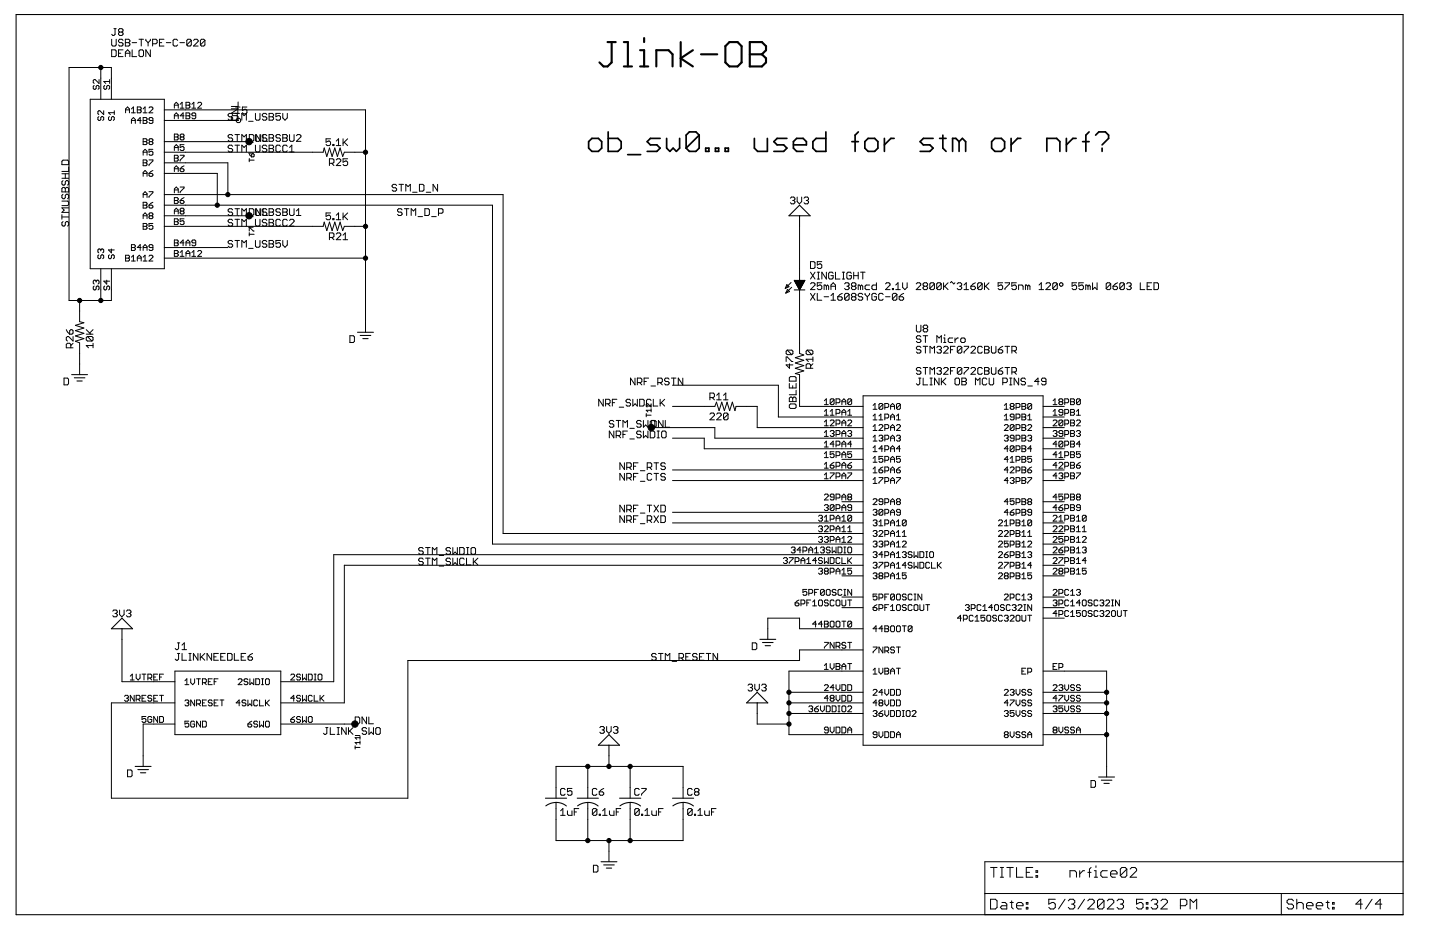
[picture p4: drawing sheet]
<svg xmlns="http://www.w3.org/2000/svg" width="432mm" height="279mm" viewBox="0 0 432 279" stroke-linecap="round" stroke-linejoin="round" font-family="sans-serif">
<g fill="none" stroke="#000" stroke-width=".63">
<path d="M182.2 12.6h2.4M183.4 12.6v6.1l-1.2 1.2h-1.2l-1.3-1.2M187.1 19.9h2.4M187.1 12.6h1.2v7.3M191.9 19.9h2.5M191.9 15h1.2v4.9M193.1 11.4v1.2M196.8 19.9v-4.9h3.7l1.2 1.3v3.6M204.1 12.6v7.3M207.8 15l-3.7 2.5 3.7 2.4M210.2 16.3h4.9M217.5 13.8l1.2-1.2h2.5l1.2 1.2v4.9l-1.2 1.2h-2.5l-1.2-1.2z"/>
<path d="M224.8 12.6h3.7l1.2 1.2v1.2l-1.2 1.3 1.2 1.2v1.2l-1.2 1.2h-3.7zM224.8 16.3h3.7"/>
</g>
<g fill="none" stroke="#000" stroke-width=".51">
<path d="M182.4 39.5v5.9h2.9l1-1v-1.9l-1-1h-2.9M247.6 39.5v5.9h-2.9l-.9-1v-1.9l.9-1h2.9M257.4 39.5l-1 1v4.9M326.6 39.5l-1 1v4.9M177.5 41.5h1.9l1 1v1.9l-1 1h-1.9l-1-1v-1.9zM188.2 46.4h3.9M198 41.5h-3l-.9 1 .9 .9h2l1 1-1 1h-2.9M199.9 41.5v2.9l1 1 .9-1 1 1 1-1v-2.9M209.7 40.5v3.9l-1 1h-2l-1-1M209.7 40.5l-1-1h-2l-1 1v3.9M209.7 40.5l-4 3.9M211.6 44.4h1v1h-1z"/>
<path d="M214.5 44.4h1v1h-1zM217.4 44.4h1v1h-1zM226.2 41.5v2.9l1 1h2.9v-3.9M236 41.5h-3l-.9 1 .9 .9h2l1 1-1 1h-2.9M237.9 43.4h3.9v-.9l-1-1h-1.9l-1 1v1.9l1 1h1.9M255.4 42.5h2M259.3 42.5l1-1h2l.9 1v1.9l-.9 1h-2l-1-1zM265.2 41.5v3.9M268.1 41.5h-1l-1.9 1.9M279.8 41.5h-2.9l-1 1 1 .9h1.9l1 1-1 1h-2.9M281.7 41.5h2M282.7 40.5v3.9l1 1"/>
<path d="M287.6 42.5l-1-1h-1v3.9M287.6 42.5v2.9M287.6 42.5l1-1 1 1v2.9M297.3 42.5l1-1h2l.9 1v1.9l-.9 1h-2l-1-1zM303.2 41.5v3.9M306.1 41.5h-1l-1.9 1.9M313.9 45.4v-3.9h2.9l1 1v2.9M319.8 41.5v3.9M322.7 41.5h-1l-1.9 1.9M324.6 42.5h2M328.5 40.5l1-1h1.9l1 1v1l-1.9 1.9M330.5 44.4v1"/>
</g>
<g fill="none" stroke="#000" stroke-width=".3">
<path d="M33.5 11.8v1.7l.3 .3h.7l.3-.3v-1.7M33.5 14.9h1l.3 .4v1.3l-.3 .4h-1zM34.2 8.6h.6M34.5 8.6v1.7l-.3 .3h-.4l-.3-.3M35.5 16h.7M35.9 9.6l-.4-.3v-.4l.4-.3h.7l.3 .3v.4l-.3 .3M35.9 9.6l-.4 .3v.4l.4 .3h.7l.3-.3v-.4l-.3-.3M35.9 9.6h.7M36.9 12.1l-.3-.3h-.7l-.4 .3v.3l.4 .4h.7l.3 .3v.4l-.3 .3h-.7l-.4-.3M36.9 14.9h-1.4v2.1h1.4M37.6 11.8h1l.3 .3v.3l-.3 .4 .3 .3v.4l-.3 .3h-1zM37.6 12.8h1"/>
<path d="M37.6 17v-1.4l.7-.7 .6 .7v1.4M37.6 16h1.3M39.6 12.8h1.4M39.6 14.9v2.1h1.4M41.7 11.8h1.3M42 14.9h.7l.3 .4v1.3l-.3 .4h-.7l-.3-.4v-1.3zM42.4 11.8v2M43.7 11.8v.3l.7 .7M44.4 12.8v1M45.1 14.9v2.1l-1.4-2.1v2.1M45.1 11.8v.3l-.7 .7M45.8 13.1h1l.3-.3v-.7l-.3-.3h-1v2"/>
<path d="M47.8 12.8h.7M49.2 11.8h-1.4v2h1.4M49.9 12.8h1.3M53.3 12.1l-.4-.3h-.7l-.3 .3v1.4l.3 .3h.7l.4-.3M54 12.8h1.3M57.4 12.1v1.4l-.4 .3h-.7l-.3-.3M57.4 12.1l-.4-.3h-.7l-.3 .3v1.4M57.4 12.1l-1.4 1.4M58 12.1l.4-.3h.7l.3 .3v.3l-1.4 1.4h1.4M61.4 12.1v1.4l-.3 .3h-.7l-.3-.3M61.4 12.1l-.3-.3h-.7l-.3 .3v1.4M61.4 12.1l-1.3 1.4"/>
<path d="M27.1 29.8h22.2v50.8h-22.2zM28.2 25.6l-.2 .3v.6l.2 .3 .6-.3v-.6l.3-.3 .6 .3v.6l-.3 .3M29.6 34.9l-.2 .3v.6l.5 .3 .3-.3v-.6l.6-.3 .3 .3v.6l-.3 .3M29.7 23.9v1.1l-1.2-1.1-.5 .2v.6l.2 .3M30.2 20.2v9.6M31.1 33.2v1.2l-1.2-1.2h-.3l-.2 .3v.6l.2 .3M31.4 25.6l-.3 .3v.6l.3 .3 .6-.3v-.6l.3-.3 .6 .3v.6l-.3 .3M32.8 34.9l-.3 .3v.6l.3 .3 .6-.3v-.6l.3-.3 .6 .3v.6l-.3 .3M32.9 23.9v1.1M32.9 24.4h-1.8l.6 .6M33.4 29.8v-9.6h-12.7v69.9h12.7v-9.5M34.3 33.2v1.2"/>
<path d="M34.3 33.8h-1.8l.6 .6M37.7 33.8v-1.1l.5-.6 .6 .6v1.1M37.7 32.9h1.1M39.4 36.1h1.2M39.4 33.8h1.2M39.4 32.7l.6-.6v1.7M39.4 37v-1.2l.6-.6 .6 .6v1.2M41.2 32.1h.8l.3 .3-.3 .5 .3 .6-.3 .3h-.8zM41.2 32.9h.8M42.3 36.1h-1.1l.8-.9v1.8M42.9 36.1h.9M42.9 33.8h1.2"/>
<path d="M42.9 32.7l.6-.6v1.7M42.9 35.2h.9l.3 .3-.3 .6 .3 .6-.3 .3h-.9zM44.7 32.4l.3-.3h.6l.2 .3v.3l-1.1 1.1h1.1M45.8 36.1h-.8l-.3-.3 .3-.6h.6l.2 .3v1.2l-.2 .3h-.6l-.3-.3M49.3 36.1h22.2M49.3 32.9h60.3v66.7M52.3 32.4v-1.1l.6-.6 .5 .6v1.1M52.3 35.6v-1.2l.6-.6 .5 .6v1.2M52.3 34.7h1.1M52.3 31.5h1.1M54 31.3l.6-.6v1.7M54 32.4h1.2"/>
<path d="M55.2 34.7h-1.2l.9-.9v1.8M55.8 30.7h.9l.2 .3-.2 .5 .2 .6-.2 .3h-.9zM55.8 33.8h.9l.2 .3-.2 .6 .2 .6-.2 .3h-.9zM55.8 34.7h.9M55.8 31.5h.9M57.5 31.3l.6-.6v1.7M57.5 32.4h1.2M58.7 34.7h-.9l-.3-.3 .3-.6h.6l.3 .3v1.2l-.3 .3h-.6l-.3-.3M59.3 31l.3-.3h.6l.3 .3v.3l-1.2 1.1h1.2M68.4 35.7l.3 .3h2.7v-1l-.3-.3h-1.4l-.3 .3v1M69.4 32.6h2l-2 1.4M69.4 34l.4 .3"/>
<path d="M70.6 32.1h1.4M70.9 35.8l.3-.3h.6l.3 .3v.6l-.3 .3h-.6l-.3-.3zM71.1 34v2M71.3 32.1v2M71.4 30.6v1.3h-2M71.8 34h-3.1l-.3 .3v.4l.3 .3h.7l.4 .3v.4l-.4 .3M72.5 36v-2l.7 .7 .7-.7v2M74 32.1h-1.3v1l.7-.3h.3l.3 .3v.7l-.3 .3h-.7l-.3-.3M74.5 36.4h1.4M76.6 34v1.7l.3 .3h.7l.4-.3v-1.7M80 34.3l-.3-.3h-.7l-.3 .3v.4l.3 .3h.7l.3 .3v.4l-.3 .3h-.7l-.3-.3M80.7 34h1l.3 .3v.4l-.3 .3 .3 .3v.4l-.3 .3h-1z"/>
<path d="M80.7 35h1M84.1 34h-1.4v1l.7-.3h.4l.3 .3v.7l-.3 .3h-.7l-.4-.3M84.8 34v1.3l.7 .7 .6-.7v-1.3M18.6 56.5l.3-.3h.3l.4 .3 .3-.3h.4l.3 .3v1h-2zM18.6 53.4h2M18.6 52.1h2M18.9 48h1.4l.3 .3v1.1h-2v-1.1zM18.9 58.2l-.3 .4v.6l.3 .4h.3l.4-.4v-.6l.3-.4h.4l.3 .4v.6l-.3 .4M18.9 54.1l-.3 .4v.7l.3 .3h.3l.4-.3v-.7l.3-.4h.4l.3 .4v.7l-.3 .3M19.6 52.1v1.3M19.6 56.5v1M20.6 50v1.4h-2"/>
<path d="M42.9 41.6h.9l.3 .3-.3 .6 .3 .6-.3 .2h-.9zM42.9 47.9h.9l.3 .3-.3 .6 .3 .6-.3 .3h-.9zM42.9 46.5v-1.2l.6-.5 .6 .5v1.2M42.9 52.9v-1.2l.6-.6 .6 .6v1.2M42.9 59.2v-1.2l.6-.5 .6 .5v1.2M42.9 58.3h1.2M42.9 52h1.2M42.9 48.8h.9M42.9 45.6h1.2M42.9 42.5h.9M44.7 52h.9l.2 .6-.2 .3h-.6l-.3-.3zM44.7 47.9h1.1v.3l-1.1 1.2v.3"/>
<path d="M44.7 57.5h1.1v.3l-1.1 1.1v.3M45 42.5l-.3-.3 .3-.6h.6l.2 .3-.2 .6M45 42.5l-.3 .3 .3 .5h.6l.2-.2-.2-.6M45 42.5h.6M45.8 44.8h-1.1v.8l.9-.3 .2 .3v.6l-.2 .3h-.6l-.3-.3M45.8 51.1l-1.1 .9M49.3 58.3h101.6v101.6h107.9M49.3 52h15.9v9.5M49.3 48.8h19v9.5M49.3 45.6h47.6l.3-1.2 .8 2.5 .8-2.5 .8 2.5 .8-2.5 .8 2.5 .8-2.5 .8 2.5 .5-1.3h6.3M49.3 42.5h25.4M52.3 40.2h.8l.3 .3-.3 .6 .3 .6-.3 .3h-.8z"/>
<path d="M52.3 45.1v-1.2l.6-.5 .5 .5v1.2M52.3 46.5h.8l.3 .3-.3 .6 .3 .6-.3 .3h-.8zM52.3 51.5v-1.2l.6-.6 .5 .6v1.2M52.3 57.8v-1.2l.6-.5 .5 .5v1.2M52.3 59.2h.8l.3 .3-.3 .6 .3 .6-.3 .3h-.8zM52.3 56.9h1.1M52.3 50.6h1.1M52.3 47.4h.8M52.3 44.2h1.1M52.3 41.1h.8M54 46.5h1.2v.3l-1.2 1.2v.3M54 50.6h.9l.3 .6-.3 .3h-.6l-.3-.3z"/>
<path d="M54 56.1h1.2v.3l-1.2 1.1v.3M54.3 41.1l-.3-.3 .3-.6h.6l.3 .3-.3 .6M54.3 41.1l-.3 .3 .3 .6h.6l.3-.3-.3-.6M54.3 41.1h.6M55.2 43.4h-1.2v.8l.6-.3 .6 .3v.6l-.3 .3h-.6l-.3-.3M55.2 59.2l-1.2 .9M55.2 49.7l-1.2 .9M69.8 43.9l-.4-.4h-.7l-.3 .4v.3l.3 .3h.7l.4 .4v.3l-.4 .4h-.7l-.3-.4M69.8 40.7l-.4-.4h-.7l-.3 .4v.3l.3 .4h.7l.4 .3v.3l-.4 .4h-.7l-.3-.4M70.5 40.3h1.3M70.5 43.5h1.3M71.1 40.3v2.1"/>
<path d="M71.1 43.5v2.1M72.5 42.4v-2.1l.7 .7 .7-.7v2.1M72.5 45.6v-2.1l.7 .7 .7-.7v2.1M74.5 42.7h1.4M74.5 45.9h1.4M74.7 47.5v1M74.7 48h1.5M74.7 46.1l.8 .9M74.8 40.3h1l.3 .4v1.3l-.3 .4h-1zM75.5 46.3l.4-.2 .3 .2v.5l-.7 .2zM76.6 40.3v1.7l.3 .4h.7l.4-.4v-1.7M76.6 43.5v1.7l.3 .4h.7l.4-.4v-1.7"/>
<path d="M78.2 40.3v2.1l-1.4-2.1v2.1M78.7 42l.3 .4M78.9 40.3v2.1h1.3M80 40.7l-.3-.4h-.7l-.3 .4v.3l.3 .4h.7l.3 .3v.3l-.3 .4M80 43.9l-.3-.4h-.7l-.3 .4v.3l.3 .3h.7l.3 .4v.3l-.3 .4h-.7l-.3-.4M80.7 40.3h1l.3 .4v.3l-.3 .4 .3 .3v.3l-.3 .4h-1zM80.7 43.5h1l.3 .4v.3l-.3 .3 .3 .4v.3l-.3 .4h-1zM80.7 41.4h1M80.7 44.5h1M84.1 40.7l-.3-.4h-.7l-.4 .4v.3l.4 .4h.7l.3 .3v.3l-.3 .4h-.7l-.4-.4M84.1 43.9l-.3-.4h-.7l-.4 .4v1.3l.4 .4h.7l.3-.4M84.8 40.3h1l.3 .4v.3l-.3 .4 .3 .3v.3l-.3 .4h-1z"/>
<path d="M84.8 41.4h1M86.1 43.9l-.3-.4h-.7l-.3 .4v1.3l.3 .4h.7l.3-.4M86.8 40.3v1.7l.4 .4h.6l.4-.4v-1.7M86.8 45.6h1.4M86.8 44.2l.7-.7v2.1M88.9 40.7l.3-.4h.7l.3 .4v.3l-1.3 1.4h1.3M98.8 49h1l.3-.4v-.7l-.3-.3h-1v2M99.1 41.6h-1.3v1l.6-.3h.4l.3 .3v.7l-.3 .3h-.7l-.3-.3M99.5 49l.6 .6M99.8 43.3h.3v.3h-.3zM100.8 42.3l.7-.7v2M100.8 43.6h1.4"/>
<path d="M100.8 47.9l.4-.3h.7l.3 .3v.4l-1.4 1.3h1.4M102.9 41.6v2M103.2 42.6l1 1M104.2 47.6h-1.3v1l.6-.3h.4l.3 .3v.7l-.3 .3h-.7l-.3-.3M104.2 41.6l-1.3 1.4M118.9 55.6l-.3-.3h-.7l-.3 .3v.3l.3 .4h.7l.3 .3v.4l-.3 .3h-.7l-.3-.3M119.6 55.3h1.4M120.3 55.3v2M121.7 57.3v-2l.7 .6 .6-.6v2M123.7 57.6h1.4M125.8 55.3h1l.3 .3v1.4l-.3 .3h-1zM127.8 57.6h1.4"/>
<path d="M131.2 55.3v2l-1.3-2v2M237 59.4l.3-.3h.7l.4 .3v.4l-.4 .3M239 59.1v1.3l.7 .7 .7-.7v-1.3M241.1 59.4l.3-.3h.7l.3 .3v.4l-.3 .3M18.6 64.4v1.3M18.6 60.3h1.7l.3 .3v.7l-.3 .3h-1.7M18.6 65h2M18.9 66.4l-.3 .4v.6l.3 .4h.3l.4-.4v-.6l.3-.4h.4l.3 .4v.6l-.3 .4M20.6 62.3h-2l.6 .7-.6 .7h2M29.6 76.4l-.2 .3v.6l.2 .3 .6-.3v-.6l.6-.3 .3 .3v.6l-.3 .3M30.2 74.9l.3-.3 .6 .3v.6l-.3 .3M30.2 74.9l-.3-.3-.5 .3v.6l.2 .3"/>
<path d="M30.2 74.9v.3M32.8 76.4l-.3 .3v.6l.3 .3 .6-.3v-.6l.3-.3 .6 .3v.6l-.3 .3M33.4 74.6v1.2l-.9-.9h1.8M37.7 76.5h.8l.3 .3-.3 .6 .3 .6-.3 .3h-.8zM37.7 77.4h.8M39.4 73.3h.9l.3 .3-.3 .6 .3 .6-.3 .3h-.9zM39.4 78.3h1.2M39.4 77.1l.6-.6v1.8M39.4 74.2h.9M41.2 78.3v-1.2l.6-.6 .5 .6v1.2M41.2 77.4h1.1M42.3 74.2h-1.1l.8-.9v1.8"/>
<path d="M42.9 75.1v-1.2l.6-.6 .6 .6v1.2M42.9 78.3h1.2M42.9 77.1l.6-.6v1.8M42.9 74.2h1.2M42.9 60.6h.9l.3 .3-.3 .6 .3 .6-.3 .3h-.9zM42.9 65.6v-1.2l.6-.6 .6 .6v1.2M42.9 67h.9l.3 .3-.3 .6 .3 .6-.3 .2h-.9zM42.9 67.9h.9M42.9 64.7h1.2M42.9 61.5h.9M44.7 76.8l.3-.3h.6l.2 .3v.3l-1.1 1.2h1.1M44.7 61.5h.9l.2 .6-.2 .3h-.6l-.3-.3z"/>
<path d="M45 64.7l-.3 .3 .3 .6h.6l.2-.3-.2-.6M45 64.7l-.3-.3 .3-.6h.6l.2 .3-.2 .6M45 64.7h.6M45.8 67h-1.1v.9l.6-.3 .5 .3v.6l-.2 .2h-.6l-.3-.2M45.8 74.2h-.8l-.3-.3 .3-.6h.6l.2 .3v1.2l-.2 .3h-.6l-.3-.3M45.8 60.6l-1.1 .9M49.3 77.4h60.3M49.3 74.2h19M49.3 67.9h47.6l.3-1.3 .8 2.5 .8-2.5 .8 2.5 .8-2.5 .8 2.5 .8-2.5 .8 2.5 .5-1.2h6.3M49.3 64.7h25.4M49.3 61.5h98.4v101.6h111.1M52.3 64.2v-1.2l.6-.6 .5 .6v1.2"/>
<path d="M52.3 65.6h.8l.3 .3-.3 .6 .3 .6-.3 .2h-.8zM52.3 71.9h.8l.3 .3-.3 .6 .3 .6-.3 .3h-.8zM52.3 75.1h.8l.3 .3-.3 .6 .3 .6-.3 .3h-.8zM52.3 76h.8M52.3 72.8h.8M52.3 66.5h.8M52.3 63.3h1.1M52.3 60.1h.8M54 75.7l.6-.6v1.8M54 76.9h1.2M54 60.1h.9l.3 .6-.3 .3h-.6l-.3-.3zM54.3 63.3l-.3-.3 .3-.6h.6l.3 .3-.3 .6"/>
<path d="M54.3 63.3l-.3 .3 .3 .6h.6l.3-.3-.3-.6M54.3 63.3h.6M55.2 72.8h-1.2l.9-.9v1.8M55.2 65.6h-1.2v.9l.6-.3 .6 .3v.6l-.3 .2h-.6l-.3-.2M55.8 73.7v-1.2l.6-.6 .5 .6v1.2M55.8 76.9v-1.2l.6-.6 .5 .6v1.2M55.8 76h1.1M55.8 72.8h1.1M57.5 76.9h1.2M57.5 75.7l.6-.6v1.8M58.7 72.8h-.9l-.3-.3 .3-.6h.6l.3 .3v1.2l-.3 .3h-.6l-.3-.3M59.3 75.4l.3-.3h.6l.3 .3v.3l-1.2 1.2h1.2"/>
<path d="M69.8 62.9l-.4-.3h-.7l-.3 .3v.3l.3 .4h.7l.4 .3v.4l-.4 .3h-.7l-.3-.3M69.8 66.1l-.4-.4h-.7l-.3 .4v.3l.3 .4h.7l.4 .3v.3l-.4 .4h-.7l-.3-.4M69.8 72.4l-.4-.3h-.7l-.3 .3v.4l.3 .3h.7l.4 .3v.4l-.4 .3h-.7l-.3-.3M70.5 62.6h1.3M70.5 65.7h1.3M70.5 72.1h1.3M71.1 62.6v2M71.1 65.7v2.1M71.1 72.1v2M72.5 64.6v-2l.7 .6 .7-.6v2M72.5 67.8v-2.1l.7 .7 .7-.7v2.1M72.5 74.1v-2l.7 .7 .7-.7v2"/>
<path d="M74.5 64.9h1.4M74.5 68.1h1.4M74.5 74.5h1.4M74.7 69.3v-1l1.5 1M74.7 69.7v1M74.7 70.2h1.5M74.8 62.6h1l.3 .3v1.4l-.3 .3h-1zM76.6 62.6v1.7l.3 .3h.7l.4-.3v-1.7M76.6 65.7v1.7l.3 .4h.7l.4-.4v-1.7M76.6 72.1v1.7l.3 .3h.7l.4-.3v-1.7M78.2 62.6v2l-1.4-2v2M78.7 64.3l.3 .3"/>
<path d="M78.9 62.6v2h1.3M80 62.9l-.3-.3h-.7l-.3 .3v.3l.3 .4h.7l.3 .3v.4l-.3 .3M80 66.1l-.3-.4h-.7l-.3 .4v.3l.3 .4h.7l.3 .3v.3l-.3 .4h-.7l-.3-.4M80 72.4l-.3-.3h-.7l-.3 .3v.4l.3 .3h.7l.3 .3v.4l-.3 .3h-.7l-.3-.3M80.7 62.6h1l.3 .3v.3l-.3 .4 .3 .3v.4l-.3 .3h-1zM80.7 63.6h1M80.7 65.7h1l.3 .4v.3l-.3 .4 .3 .3v.3l-.3 .4h-1zM80.7 72.1h1l.3 .3v.4l-.3 .3 .3 .3v.4l-.3 .3h-1zM80.7 66.8h1M80.7 73.1h1M84.1 62.9l-.3-.3h-.7l-.4 .3v.3l.4 .4h.7l.3 .3v.4l-.3 .3h-.7l-.4-.3M84.1 72.1h-1.4v1l.7-.3h.4l.3 .3v.7l-.3 .3h-.7l-.4-.3"/>
<path d="M84.1 66.1l-.3-.4h-.7l-.4 .4v1.3l.4 .4h.7l.3-.4M84.8 62.6h1l.3 .3v.3l-.3 .4 .3 .3v.4l-.3 .3h-1zM84.8 63.6h1M84.8 72.1v1.3l.7 .7 .6-.7v-1.3M86.1 66.1l-.3-.4h-.7l-.3 .4v1.3l.3 .4h.7l.3-.4M86.8 62.6v1.7l.4 .3h.6l.4-.3v-1.7M86.8 66.1l.4-.4h.6l.4 .4v.3l-1.4 1.4h1.4M88.9 64.6h1.3M88.9 63.2l.7-.6v2M98.8 71.2h1l.3-.4v-.6l-.3-.4h-1v2.1M99.1 63.8h-1.3v1.1l.6-.4h.4l.3 .4v.6l-.3 .4h-.7l-.3-.4M99.5 71.2l.6 .7"/>
<path d="M99.8 65.5h.3v.4h-.3zM100.8 65.9h1.4M100.8 64.5l.7-.7v2.1M100.8 70.2l.4-.4h.7l.3 .4v.3l-1.4 1.4h1.4M102.9 63.8v2.1M102.9 71.9h1.3M102.9 70.5l.6-.7v2.1M103.2 64.9l1 1M104.2 63.8l-1.3 1.4M120.6 62.9l-.4-.3h-.7l-.3 .3v.3l.3 .4h.7l.4 .3v.4l-.4 .3h-.7l-.3-.3M121.3 62.6h1.3M121.9 62.6v2"/>
<path d="M123.3 64.6v-2l.7 .6 .7-.6v2M125.3 64.9h1.4M127.4 62.6h1l.4 .3v1.4l-.4 .3h-1zM129.4 64.9h1.4M131.5 63.9h1l.3-.3v-.7l-.3-.3h-1v2M237.7 60.1h.3M238 60.1l.4 .3v.4l-.4 .3h-.7l-.3-.3M239.8 67.9v38.1l1.2 .4-2.5 .8 2.5 .8-2.5 .8 2.5 .8-2.5 .8 2.5 .8-2.5 .8 1.3 .3v9.5h19M241.8 60.1h.3M242.1 60.1l.3 .3v.4l-.3 .3h-.7l-.3-.3M243 78.4h1.1l.3 .4v1.3l-.3 .4h-1.1zM246.4 78.4h-1.3v1.1l.6-.4h.4l.3 .4v.6l-.3 .4h-.7l-.3-.4"/>
<path d="M19.9 98.8l1 1.4M20.9 99.2l.3-.4h.4l.3 .4v.6l-.3 .4h-.7zM23.9 90.1v6.3l1.2 .4-2.5 .7 2.5 .8-2.5 .8 2.5 .8-2.5 .8 2.5 .8-2.5 .8 1.3 .5v9.5M25.9 98.8l1.3 1.4M27.9 98.8l-1 1M28.2 85.7l-.2 .3v.6l.2 .3 .6-.3v-.6l.3-.3 .6 .3v.6l-.3 .3M28.8 84.3l-.3-.3-.5 .3v.6l.2 .3M28.8 84.3v.3M28.8 84.3l.3-.3 .6 .3v.6l-.3 .3M30.2 80.6v9.5M31.4 85.7l-.3 .3v.6l.3 .3h.3l.3-.3v-.6l.6-.3 .3 .3v.6l-.3 .3M32 84v1.2l-.9-.9h1.8"/>
<path d="M235.9 85.3l.7 .7-1.1 .4zM236.1 86.8l.6 .6-1.1 .5zM237.2 84.7l-1.7 1.7M237.4 86.1l-1.8 1.8M238.2 84.1h3.1l-1.5 2.8zM238.2 84.1h3.1M238.3 84.2h3M238.3 84.3h2.9M238.4 84.4h2.8M238.4 84.5h2.7M238.5 84.6h2.6M238.5 84.7h2.5"/>
<path d="M238.5 84.8h2.5M238.6 84.8h2.3M238.7 84.9h2.2M238.7 85h2.1M238.8 85.1h1.9M238.8 85.2h1.9M238.9 85.3h1.7M238.9 85.4h1.7M239 85.5h1.5M239 85.6h1.5M239.1 85.7h1.3M239.1 85.8h1.3"/>
<path d="M239.2 85.9h1.1M239.2 86h1.1M239.3 86.1h.9M239.4 86.3h.7M239.5 86.4h.5M239.5 86.5h.5M239.6 86.6h.3M239.6 86.7h.3M239.7 86.8h.1M239.8 86.9h.1M243 81.6l1.4 2.1M243 87.9l1.4 2.1"/>
<path d="M243 85.1l.4-.3h.7l.3 .3v.3l-1.4 1.4h1.4M244.4 81.6l-1.4 2.1M244.4 87.9l-1.4 2.1M245.1 83.7h.6M245.1 81.6h.6M245.1 87.9v2.1h1.3M245.4 81.6v2.1M246.4 84.8h-1.3v1l.6-.4h.4l.3 .4v.7l-.3 .3h-.7l-.3-.3M247.1 89h1.4M247.8 81.6v2.1l-1.4-2.1v2.1M247.8 85.8v1M247.8 85.8l.3-.4 .4 .4v1"/>
<path d="M247.8 85.8l-.3-.4h-.4v1.4M249.2 88.6l.7-.7v2.1M249.2 86.8v-1.4l.7-.6 .6 .6v1.4M249.2 90h1.3M249.2 85.8h1.3M249.8 81.9l-.3-.3h-.7l-.3 .3v1.4l.3 .4h.7l.3-.4v-.7h-.6M250.5 81.6v2.1h1.4M251.2 89h1l.4 .3v.4l-.4 .3h-.7l-.3-.3zM252.6 87.9l-1.4 1.1M252.6 83.7h.7M252.6 81.6h.7M252.9 81.6v2.1"/>
<path d="M253.3 85.1l.3-.3h.7l.3 .3-.3 .7M253.9 85.8h.4M254.3 85.8l.3 .3v.4l-.3 .3h-.7l-.3-.3M254.6 88.3v1.4l-.3 .3h-.7l-.3-.3M254.6 88.3l-.3-.4h-.7l-.3 .4v1.4M254.6 88.3l-1.3 1.4M255.3 81.9l-.3-.3h-.7l-.4 .3v1.4l.4 .4h.7l.3-.4v-.7h-.7M255.7 89l-.4 .3v.4l.4 .3h.6l.4-.3v-.4l-.4-.3M255.7 89h.6M255.7 89l-.4-.4v-.3l.4-.4h.6l.4 .4v.3l-.4 .4M255.7 85.8l-.4-.4v-.3l.4-.3h.6l.4 .3-.4 .7M255.7 85.8l-.4 .3v.4l.4 .3h.6l.4-.3v-.4l-.4-.3"/>
<path d="M255.7 85.8h.6M256 82.6h1.3M256 81.6v2.1M257.3 81.6v2.1M258 85.8l-.3-.4h-.4v1.4M258 85.8l.4-.4 .3 .4v1M258 85.8v1M258 81.6h1.4M258.7 88.3l-.3-.4h-.7l-.4 .4v.3l.4 .4h.7l.3 .3v.4l-.3 .3h-.7l-.4-.3M258.7 81.6v2.1M259.4 87.9v.4l.7 .7M260.1 89v1"/>
<path d="M260.8 85.4h-1.1l-.3 .4v.7l.3 .3h1.1M260.8 87.9v.4l-.7 .7M262.8 88.3l-.3-.4h-.7l-.3 .4v1.4l.3 .3h.7l.3-.3v-.7h-.7M262.8 84.8v2h-1l-.3-.3v-.7l.3-.4h1M264.8 88.3l-.3-.4h-.7l-.3 .4v1.4l.3 .3h.7l.3-.3M265.5 89h1.4M265.5 85.1l.4-.3h.7l.3 .3v.3l-1.4 1.4h1.4M267.6 86.5h.3v.3h-.3zM268.6 86.8h1.4M268.6 85.4l.7-.6v2M268.9 88.3v1.4l-.3 .3h-.7l-.3-.3M268.9 88.3l-.3-.4h-.7l-.3 .4v1.4"/>
<path d="M268.9 88.3l-1.3 1.4M269.6 89h1l.4 .3v.4l-.4 .3h-.6l-.4-.3zM270.7 84.8v1.3l.6 .7 .7-.7v-1.3M271 87.9l-1.4 1.1M274.7 85.1l.4-.3h.7l.3 .3v.3l-1.4 1.4h1.4M274.8 97.5v1.7l.3 .3h.7l.3-.3v-1.7M277.1 85.8l-.3 .3v.4l.3 .3h.7l.4-.3v-.4l-.4-.3M277.1 85.8l-.3-.4v-.3l.3-.3h.7l.4 .3-.4 .7M277.1 85.8h.7M277.2 98.5l-.4-.4v-.3l.4-.3h.6l.4 .3v.3l-.4 .4M277.2 98.5l-.4 .3v.4l.4 .3h.6l.4-.3v-.4l-.4-.3M277.2 98.5h.6"/>
<path d="M280.2 85.1v1.4l-.4 .3h-.6l-.4-.3M280.2 85.1l-.4-.3h-.6l-.4 .3v1.4M280.2 85.1l-1.4 1.4M282.2 85.1v1.4l-.3 .3h-.7l-.3-.3M282.2 85.1l-.3-.3h-.7l-.3 .3v1.4M282.2 85.1l-1.3 1.4M282.9 84.8v2M283.3 85.8l1 1M284.3 84.8l-1.4 1.3M285 84.8l.3-.4 .7 .7 .3-.3M287 85.1l.4-.3h.6l.4 .3-.4 .7M287.7 85.8h.3"/>
<path d="M288 85.8l.4 .3v.4l-.4 .3h-.6l-.4-.3M289.1 86.8h1.3M289.1 85.4l.7-.6v2M291.1 85.8h1l.4 .3v.4l-.4 .3h-.6l-.4-.3zM292.5 84.8l-1.4 1M294.5 85.1v1.4l-.3 .3h-.7l-.3-.3M294.5 85.1l-.3-.3h-.7l-.3 .3v1.4M294.5 85.1l-1.3 1.4M295.2 84.8v2M295.6 85.8l1 1M296.6 84.8l-1.4 1.3M300.7 84.8h-1.4v1l.7-.4h.3l.4 .4v.7l-.4 .3h-.7l-.3-.3"/>
<path d="M301.3 84.8h1.4v.3l-1.4 1.4v.3M304.8 84.8h-1.4v1l.7-.4h.3l.4 .4v.7l-.4 .3h-.7l-.3-.3M305.4 86.8v-1.4h1.1l.3 .4v1M308.2 85.8l-.4-.4h-.3v1.4M308.2 85.8v1M308.2 85.8l.3-.4 .3 .4v1M311.6 86.8h1.3M311.6 85.4l.7-.6v2M313.6 85.1l.4-.3h.6l.4 .3v.3l-1.4 1.4h1.4M317 85.1v1.4l-.3 .3h-.7l-.3-.3M317 85.1l-.3-.3h-.7l-.3 .3v1.4M317 85.1l-1.3 1.4"/>
<path d="M318.1 84.8h.3l.3 .3-.3 .7h-.3l-.4-.4v-.3zM322.8 84.8h-1.3v1l.7-.4h.3l.3 .4v.7l-.3 .3h-.7l-.3-.3M324.9 84.8h-1.4v1l1-.4 .4 .4v.7l-.4 .3h-.7l-.3-.3M326.2 85.8l-.3-.4h-.3v1.4M326.2 85.8v1M326.2 85.8l.4-.4 .3 .4v1M327.6 84.8v2l.7-.7 .7 .7v-2M333.1 85.1v1.4l-.4 .3h-.7l-.3-.3M333.1 85.1l-.4-.3h-.7l-.3 .3v1.4M333.1 85.1l-1.4 1.4M333.8 85.8h1l.3 .3v.4l-.3 .3h-.7l-.3-.3zM335.1 84.8l-1.3 1"/>
<path d="M337.1 85.1v1.4l-.3 .3h-.7l-.3-.3M337.1 85.1l-.3-.3h-.7l-.3 .3v1.4M337.1 85.1l-1.3 1.4M337.8 85.1l.4-.3h.7l.3 .3-.3 .7M338.5 85.8h.4M338.9 85.8l.3 .3v.4l-.3 .3h-.7l-.4-.3M341.9 84.8v2h1.4M344 85.8h.7M345.3 84.8h-1.3v2h1.3M346 84.8h1l.4 .3v1.4l-.4 .3h-1zM19.2 113.3h1l.4 .4v1.3l-.4 .4h-1zM21.2 104.3v-1l-.3-.4h-.7l-.3 .4v1h2"/>
<path d="M21.9 100.9v1.3l-1.3-1.3h-.4l-.3 .3v.7l.3 .3M21.9 102.9l-.7 .7M25.9 100.2h2M26.2 100.9h1.4l.3 .3v.7l-.3 .3M26.2 100.9l-.3 .3v.7l.3 .3h1.4M26.2 100.9l1.4 1.3M27.9 103.6h-2l.6 .7M27.9 102.9v1.4M104.9 100.6h1l.4 .4v1.3l-.4 .4h-1zM180.9 119.7v2l-1.4-2v2M185 119.7h-1.4v2M189.8 119.7v2l.6-.6 .7 .6v-2"/>
<path d="M190.4 113.3v2.1l-1.3-2.1v2.1M191.1 114.7h1l.4-.3v-.7l-.4-.4h-1v2.1M191.8 114.7l.7 .7M191.8 119.7h1l.4 .3v1.4l-.4 .3h-1zM193.1 114.4h.7M194.5 113.3h-1.4v2.1M195.2 115.7h1.4M195.9 119.7v2h1.4M197.3 114.7h1l.3-.3v-.7l-.3-.4h-1v2.1M197.9 114.7l.7 .7M198 119.7v2M199.3 119.7l-1.3 1.4"/>
<path d="M200.6 113.7l-.3-.4h-.7l-.3 .4v.3l.3 .4h.7l.3 .3v.3l-.3 .4h-.7l-.3-.4M201.3 113.3h1.4M201.7 115.5h31.7v9.5h25.4M202 113.3v2.1M204.7 113.3v2.1l-1.3-2.1v2.1M212.9 119.2h1l.3-.3v-.7l-.3-.4h-1v2.1M213.6 119.2l.6 .7M214.9 118.5l.7-.7v2.1M214.9 119.9h1.4M217 119.9h1.3M217 118.5l.6-.7v2.1M235.7 108.4v-1.4h.4l1.3 1.4h.4"/>
<path d="M236.1 105l-.4 .3v.7l.4 .3h1.3M236.1 105h1.3l.4 .3v.7l-.4 .3M236.1 105l1.3 1.3M236.7 115v1.3h2v-1.3M236.7 109.1v1.3l-1-1h2.1M237 112.9h1.4l.3 .3v1.1h-2v-1.1zM237 119h.4l.3 .4 .3-.4h.4l.3 .4v1h-2v-1zM237.7 115.6v.7M237.7 119.4v1M238.7 117v1.3h-2M242.1 105l-.4 .3v.7l.4 .3h1.3M242.1 105h1.3l.4 .3v.7l-.4 .3"/>
<path d="M242.1 105l1.3 1.3M243.1 110.4v-1l-.4-.3h-.6l-.4 .3v1h2.1M243.8 109.1l-.7 .6M243.8 107.7h-2.1l.7 .7M243.8 107v1.4M250.1 119.8v1.2l-.3 .3h-.6l-.3-.3M250.1 119.8l-.3-.2h-.6l-.3 .2v1.2M250.1 119.8l-1.2 1.2M255.4 119.8v1.2l-.3 .3h-.6l-.3-.3M255.4 119.8l-.3-.2h-.6l-.3 .2v1.2M255.4 119.8l-1.2 1.2M258.8 118.7h54v104.7h-54z"/>
<path d="M275.5 113.3h.6M275.8 113.3v1.7l-.3 .4h-.4l-.3-.4M276.1 101l-.3-.4h-.7l-.3 .4v.3l.3 .4h.7l.3 .3v.3l-.3 .4h-.7l-.3-.4M276.1 104.2l-.3-.4h-.7l-.3 .4v.3l.3 .3h.7l.3 .4v.3l-.3 .4h-.7l-.3-.4M276.1 110.5l-.3-.3h-.7l-.3 .3v.3l.3 .4h.7l.3 .3v.4l-.3 .3h-.7l-.3-.3M276.8 110.2h1.4M276.8 100.6h1.4M276.8 103.8h1.4M276.8 113.3v2.1h1.4M277.5 100.6v2.1M277.5 103.8v2.1M277.5 110.2v2"/>
<path d="M278.9 105.9v-2.1l.6 .7 .7-.7v2.1M278.9 112.2v-2l.6 .6 .7-.6v2M278.9 115.4h.6M278.9 113.3h.6M279.2 113.3v2.1M280.9 102.7v-2.1l.7 .7 .7-.7v2.1M280.9 104.2l.4-.4h.6l.4 .4v.3l-.4 .3M280.9 110.5l.4-.3h.6l.4 .3v.3l-.4 .4M281.6 113.3v2.1l-1.4-2.1v2.1M281.6 111.2h.3M281.6 104.8h.3M281.9 111.2l.4 .3v.4l-.4 .3h-.6l-.4-.3"/>
<path d="M281.9 104.8l.4 .4v.3l-.4 .4h-.6l-.4-.4M282.3 113.3v2.1M282.6 114.4l1 1M283 104.2l.3-.4h.7l.3 .4v.3l-1.3 1.4h1.3M283 110.5l.3-.3h.7l.3 .3v.3l-1.3 1.4h1.3M283 102.7h.6M283 101.3h.3v1.4M283.3 100.3v.3M283.6 113.3l-1.3 1.4M285 111.2h.7M285 104.8h.7M285.7 101.3h-1l-.4 .4v.6l.4 .4h1"/>
<path d="M286.4 110.2h-1.4v2M286.4 103.8h-1.4v2.1M286.4 101.3v1.4M286.7 113.3h.7l.3 .4v1.3l-.3 .4h-.7l-.3-.4v-1.3zM287.4 101.3h-.4l-.6 .7M288.1 101.7l.3-.4h.7l.3 .4v.6l-.3 .4h-.7l-.3-.4zM288.4 113.3h1l.4 .4v.3l-.4 .4 .4 .3v.3l-.4 .4h-1zM288.4 104.2v1.3l-.3 .4h-.7l-.3-.4M288.4 110.5v1.4l-.3 .3h-.7l-.3-.3M288.4 104.2l-.3-.4h-.7l-.3 .4v1.3M288.4 110.5l-.3-.3h-.7l-.3 .3v1.4M288.4 110.5l-1.3 1.4"/>
<path d="M288.4 104.2l-1.3 1.3M288.4 114.4h1M289.1 110.2h1.3v.3l-1.3 1.4v.3M289.1 103.8h1.3v.4l-1.3 1.3v.4M291.1 104.2l.4-.4h.7l.3 .4v.3l-1.4 1.4h1.4M291.1 110.5l.4-.3h.7l.3 .3v.3l-1.4 1.4h1.4M292.5 115.4v-2.1l.7 .7 .7-.7v2.1M294.6 104.2l-.4-.4h-.7l-.3 .4v1.3l.3 .4h.7l.4-.4M294.6 110.5l-.4-.3h-.7l-.3 .3v1.4l.3 .3h.7l.4-.3M295.2 103.8h1l.4 .4v.3l-.4 .3 .4 .4v.3l-.4 .4h-1zM295.2 110.2h1l.4 .3v.3l-.4 .4 .4 .3v.4l-.4 .3h-1zM295.2 111.2h1"/>
<path d="M295.2 104.8h1M295.9 113.7l-.3-.4h-.7l-.3 .4v1.3l.3 .4h.7l.3-.4M296.6 113.3v1.7l.3 .4h.7l.4-.4v-1.7M297.3 110.2v1.7l.3 .3h.7l.3-.3v-1.7M297.3 103.8v1.7l.3 .4h.7l.3-.4v-1.7M299.3 104.8h1.1l.3 .4v.3l-.3 .4h-.7l-.4-.4zM299.3 111.2h1.1l.3 .3v.4l-.3 .3h-.7l-.4-.3zM300.7 114.7h1l.3-.3v-.7l-.3-.4h-1v2.1M300.7 110.2l-1.4 1M300.7 103.8l-1.4 1M301.4 110.2h1.3M301.4 103.8h1.3"/>
<path d="M302 103.8v2.1M302 110.2v2M302.7 115.4h.7M302.7 113.3h.7M303.1 113.3v2.1M303.4 105.2h1l.4-.4v-.6l-.4-.4h-1v2.1M303.4 111.5h1l.4-.3v-.7l-.4-.3h-1v2M304.1 111.5l.7 .7M304.1 105.2l.7 .7M305.5 113.3v2.1l-1.4-2.1v2.1M307.5 113.7l-.3-.4h-.7l-.3 .4v.3l.3 .4h.7l.3 .3v.3l-.3 .4h-.7l-.3-.4M308.2 115.7h1.4"/>
<path d="M311.6 114.4h-1.4l1.1-1.1v2.1M313.6 114.4h-1l-.3-.4v-.3l.3-.4h.7l.3 .4v1.3l-.3 .4h-.7l-.3-.4M321 119.6h.9l.3 .2-.3 .6 .3 .6-.3 .3h-.9zM324 119.8l-.3-.2h-.6l-.3 .2v1.2M324 119.8v1.2l-.3 .3h-.6l-.3-.3M324 119.8l-1.2 1.2M181.6 121.1h1l.3-.4v-.7l-.3-.3h-1v2M182.3 121.1l.6 .6M183.6 120.7h.7M184.1 126.4l-.4-.4h-.7l-.3 .4v.3l.3 .4h.7l.4 .3v.3l-.4 .4h-.7l-.3-.4M184.1 129.2v2.1l-1.4-2.1v2.1M184.8 130.6h1l.3-.4v-.6l-.3-.4h-1v2.1"/>
<path d="M184.8 126h1.3M185.4 126v2.1M185.4 130.6l.7 .7M185.7 122.1h1.3M186.8 128.1v-2.1l.7 .7 .7-.7v2.1M186.8 130.2h.7M187.2 138.7v2.1l-1.3-2.1v2.1M188.2 129.2h-1.4v2.1M188.8 128.4h1.4M188.8 131.6h1.4M189.1 120l-.4-.3h-.6l-.4 .3v.4l.4 .3h.6l.4 .4v.3l-.4 .3h-.6l-.4-.3M190 139.8h.6"/>
<path d="M191.3 138.7h-1.3v2.1M192.3 126.4l-.4-.4h-.7l-.3 .4v.3l.3 .4h.7l.4 .3v.3l-.4 .4h-.7l-.3-.4M192.3 129.6l-.4-.4h-.7l-.3 .4v.3l.3 .3h.7l.4 .4v.3l-.4 .4h-.7l-.3-.4M192.9 126v2.1l.7-.7 .7 .7v-2.1M192.9 129.2v2.1l.7-.7 .7 .7v-2.1M193.8 124.5h1.4M193.8 124v.9M195 126.4l.3-.4h1.1l.4 .4v1.3l-.4 .4h-1.1l-.3-.4zM195 129.2h1l.3 .4v1.3l-.3 .4h-1zM195.2 120l-.3-.3h-.7l-.3 .3v1.4l.3 .3h.7l.3-.3M195.2 121.1v.9l-.9-.9-.5 .2v.5l.2 .2M195.2 123h-1.4l.5 .5"/>
<path d="M195.2 122.5v1M195.3 128.2h19.1v3.2h44.4M195.4 126v2.1M196 126l.3 .4v1.3l-.3 .4M196.1 138.7h1.4M196.8 138.7v2.1M197 129.2h.7M197 131.3h.7M197.4 129.2v2.1M198.3 120.7l1 1M198.4 129.6l.3-.4h.7l.3 .4v1.3l-.3 .4h-.7l-.3-.4zM198.8 126v2.1l-1.4-2.1v2.1"/>
<path d="M199.5 126v2.1h1.4M199.5 139.1l-.3-.4h-.7l-.3 .4v.3l.3 .4h.7l.3 .3v.3l-.3 .4h-.7l-.3-.4M201.7 121.8h12.7l.4-1.2 .8 2.5 .8-2.5 .8 2.5 .8-2.5 .8 2.5 .8-2.5 .8 2.5 .3-1.3h6.4v6.4h31.7M201.7 131.4h9.5v3.1h47.6M212.9 124.2l.3-.4h.7l.3 .4v.3l-1.3 1.4h1.3M214.9 124.2l.3-.4h.7l.4 .4v.3l-1.4 1.4h1.4M218.3 124.2v1.3l-.3 .4h-.7l-.3-.4M218.3 124.2l-.3-.4h-.7l-.3 .4v1.3M218.3 124.2l-1.3 1.3M236.7 121.4l.3-.3h1.4l.3 .3v.7l-.3 .3h-1.4l-.3-.3zM247.2 120.1l.6-.5v1.7M247.2 123.3l.6-.6v1.8"/>
<path d="M247.2 126.5l.6-.6v1.8M247.2 129.7l.6-.6v1.7M247.2 132.8l.6-.6v1.8M247.2 136l.6-.6v1.8M247.2 139.2l.6-.6v1.8M247.2 121.3h1.2M247.2 124.5h1.2M247.2 127.7h1.2M247.2 130.8h1.2M247.2 134h1.2M247.2 137.2h1.2M248.9 139.5h.9l.3 .6-.3 .3h-.6l-.3-.3z"/>
<path d="M248.9 126.2l.3-.3h.6l.3 .3v.3l-1.2 1.2h1.2M248.9 129.4l.3-.3h.6l.3 .3-.3 .6M248.9 124.5h1.2M248.9 123.3l.6-.6v1.8M249.5 130h.3M249.8 130l.3 .3-.3 .5h-.6l-.3-.3M250.1 133.1h-1.2l.9-.9v1.8M250.1 138.6l-1.2 .9M250.1 135.4h-1.2v.9l.6-.3 .6 .3v.6l-.3 .3h-.6l-.3-.3M250.7 123.9h.9l.3-.3v-.6l-.3-.3h-.9v1.8M250.7 120.7h.9l.3-.3v-.6l-.3-.2h-.9v1.7M250.7 127.1h.9l.3-.3v-.6l-.3-.3h-.9v1.8"/>
<path d="M250.7 130.3h.9l.3-.3v-.6l-.3-.3h-.9v1.7M250.7 133.4h.9l.3-.3v-.6l-.3-.3h-.9v1.8M250.7 136.6h.9l.3-.3v-.6l-.3-.3h-.9v1.8M250.7 139.8h.9l.3-.3v-.6l-.3-.3h-.9v1.8M252.5 134v-1.2l.5-.6 .6 .6v1.2M252.5 137.2v-1.2l.5-.6 .6 .6v1.2M252.5 124.5v-1.2l.5-.6 .6 .6v1.2M252.5 121.3v-1.2l.5-.5 .6 .5v1.2M252.5 127.7v-1.2l.5-.6 .6 .6v1.2M252.5 130.8v-1.1l.5-.6 .6 .6v1.1M252.5 120.4h1.1M252.5 123.6h1.1"/>
<path d="M252.5 126.8h1.1M252.5 130h1.1M252.5 133.1h1.1M252.5 137.7h6.3M252.5 136.3h1.1M252.5 139.5h1.1M254.2 139.5h.9l.3 .6-.3 .3h-.6l-.3-.3zM254.2 126.2l.3-.3h.6l.3 .3v.3l-1.2 1.2h1.2M254.2 129.4l.3-.3h.6l.3 .3-.3 .6M254.2 124.5h1.2M254.2 123.3l.6-.6v1.8M254.8 130h.3"/>
<path d="M255.1 130l.3 .3-.3 .5h-.6l-.3-.3M255.4 135.4h-1.2v.9l.6-.3 .6 .3v.6l-.3 .3h-.6l-.3-.3M255.4 133.1h-1.2l.9-.9v1.8M255.4 138.6l-1.2 .9M261.8 125.9h1.2M261.8 121.5l.6-.5v1.7M261.8 124.7l.6-.6v1.8M261.8 127.9l.6-.6v1.8M261.8 131.1l.6-.6v1.7M261.8 134.2l.6-.6v1.8M261.8 137.4l.6-.6v1.8M261.8 122.7h1.2"/>
<path d="M261.8 129.1h1.2M261.8 132.2h1.2M261.8 135.4h1.2M261.8 138.6h1.2M263.6 125.9h1.1M263.6 127.6l.2-.3h.6l.3 .3v.3l-1.1 1.2h1.1M263.6 130.8l.2-.3h.6l.3 .3-.3 .6M263.6 124.7l.5-.6v1.8M264.1 131.4h.3M264.4 131.4l.3 .3-.3 .5h-.6l-.2-.3M264.7 121.2v1.2l-.3 .3h-.6l-.2-.3M264.7 121.2l-1.1 1.2"/>
<path d="M264.7 121.2l-.3-.2h-.6l-.2 .2v1.2M264.7 136.8h-1.1v.9l.5-.3 .6 .3v.6l-.3 .3h-.6l-.2-.3M264.7 134.5h-1.1l.8-.9v1.8M264.7 140l-1.1 .9M265.3 134.8h.9l.3-.3v-.6l-.3-.3h-.9v1.8M265.3 125.3h.9l.3-.3v-.6l-.3-.3h-.9v1.8M265.3 122.1h.9l.3-.3v-.6l-.3-.2h-.9v1.7M265.3 128.5h.9l.3-.3v-.6l-.3-.3h-.9v1.8M265.3 131.7h.9l.3-.3v-.6l-.3-.3h-.9v1.7M265.3 138h.9l.3-.3v-.6l-.3-.3h-.9v1.8M267.1 122.7v-1.2l.6-.5 .5 .5v1.2M267.1 125.9v-1.2l.6-.6 .5 .6v1.2"/>
<path d="M267.1 129.1v-1.2l.6-.6 .5 .6v1.2M267.1 132.2v-1.1l.6-.6 .5 .6v1.1M267.1 135.4v-1.2l.6-.6 .5 .6v1.2M267.1 138.6v-1.2l.6-.6 .5 .6v1.2M267.1 121.8h1.1M267.1 125h1.1M267.1 128.2h1.1M267.1 131.4h1.1M267.1 134.5h1.1M267.1 137.7h1.1M268.8 125.9h1.2M268.8 127.6l.3-.3h.6l.3 .3v.3l-1.2 1.2h1.2"/>
<path d="M268.8 130.8l.3-.3h.6l.3 .3-.3 .6M268.8 124.7l.6-.6v1.8M269.4 131.4h.3M269.7 131.4l.3 .3-.3 .5h-.6l-.3-.3M270 134.5h-1.2l.9-.9v1.8M270 121.2v1.2l-.3 .3h-.6l-.3-.3M270 121.2l-.3-.2h-.6l-.3 .2v1.2M270 136.8h-1.2v.9l.6-.3 .6 .3v.6l-.3 .3h-.6l-.3-.3M270 121.2l-1.2 1.2M270 140l-1.2 .9M301.2 125.9h1.1M301.2 122.7h1.1"/>
<path d="M301.2 127.6l.3-.3h.5l.3 .3v.3l-1.1 1.2h1.1M301.2 130.8l.3-.3h.5l.3 .3-.3 .6M301.2 121.5l.6-.5v1.7M301.2 124.7l.6-.6v1.8M301.8 131.4h.2M302 131.4l.3 .3-.3 .5h-.5l-.3-.3M302.3 134.5h-1.1l.8-.9v1.8M302.3 137.7h-1.1l.8-.9v1.8M302.9 138.6h1.2M302.9 137.4l.6-.6v1.8M303.2 121.8l-.3 .3 .3 .6h.6l.3-.3-.3-.6M303.2 121.8l-.3-.3 .3-.5h.6l.3 .2-.3 .6"/>
<path d="M303.2 121.8h.6M304.1 125h-.9l-.3-.3 .3-.6h.6l.3 .3v1.2l-.3 .3h-.6l-.3-.3M304.1 133.9v1.2l-.3 .3h-.6l-.3-.3M304.1 131.4h-.9l-.3-.3 .3-.6h.6l.3 .3v1.1l-.3 .3h-.6l-.3-.3M304.1 127.6v1.2l-.3 .3h-.6l-.3-.3M304.1 127.6l-.3-.3h-.6l-.3 .3v1.2M304.1 133.9l-.3-.3h-.6l-.3 .3v1.2M304.1 127.6l-1.2 1.2M304.1 133.9l-1.2 1.2M304.7 134.8h.8l.3-.3v-.6l-.3-.3h-.8v1.8M304.7 131.7h.8l.3-.3v-.6l-.3-.3h-.8v1.7M304.7 138h.8l.3-.3v-.6l-.3-.3h-.8v1.8"/>
<path d="M304.7 122.1h.8l.3-.3v-.6l-.3-.2h-.8v1.7M304.7 125.3h.8l.3-.3v-.6l-.3-.3h-.8v1.8M304.7 128.5h.8l.3-.3v-.6l-.3-.3h-.8v1.8M306.4 124.1h.9l.3 .3-.3 .6 .3 .6-.3 .3h-.9zM306.4 121h.9l.3 .2-.3 .6 .3 .6-.3 .3h-.9zM306.4 136.8h.9l.3 .3-.3 .6 .3 .6-.3 .3h-.9zM306.4 121.8h.9M306.4 125h.9M306.4 127.3h.9l.3 .3-.3 .6 .3 .6-.3 .3h-.9zM306.4 128.2h.9M306.4 130.5h.9l.3 .3-.3 .6 .3 .5-.3 .3h-.9zM306.4 131.4h.9"/>
<path d="M306.4 133.6h.9l.3 .3-.3 .6 .3 .6-.3 .3h-.9zM306.4 134.5h.9M306.4 137.7h.9M306.4 140h.9l.3 .3-.3 .6 .3 .6-.3 .3h-.9zM308.2 125.9h1.2M308.2 127.6l.3-.3h.6l.3 .3v.3l-1.2 1.2h1.2M308.2 130.8l.3-.3h.6l.3 .3-.3 .6M308.2 124.7l.6-.6v1.8M308.8 131.4h.3M309.1 131.4l.3 .3-.3 .5h-.6l-.3-.3M309.4 121.2l-.3-.2h-.6l-.3 .2v1.2M309.4 136.8h-1.2v.9l.6-.3 .6 .3v.6l-.3 .3h-.6l-.3-.3"/>
<path d="M309.4 121.2v1.2l-.3 .3h-.6l-.3-.3M309.4 134.5h-1.2l.9-.9v1.8M309.4 121.2l-1.2 1.2M309.4 140l-1.2 .9M312.8 121.8h6.3M312.8 125h6.3M312.8 128.2h6.3M312.8 131.4h6.3M312.8 134.5h6.3M312.8 137.7h6.3M315.8 129.4l.3-.3h.6l.2 .3-.2 .6M315.8 121.3h1.1"/>
<path d="M315.8 124.5h1.1M315.8 126.2l.3-.3h.6l.2 .3v.3l-1.1 1.2h1.1M315.8 120.1l.6-.5v1.7M315.8 123.3l.6-.6v1.8M316.4 130h.3M316.7 130l.2 .3-.2 .5h-.6l-.3-.3M316.9 133.1h-1.1l.9-.9v1.8M316.9 136.3h-1.1l.9-.9v1.8M316.9 139.5h-1.1l.9-.9v1.8M317.5 138.9l.3-.3h.6l.3 .3v.3l-1.2 1.2h1.2M317.5 137.2h1.2M317.5 136l.6-.6v1.8"/>
<path d="M317.8 120.4l-.3 .3 .3 .6h.6l.3-.3-.3-.6M317.8 120.4l-.3-.3 .3-.5h.6l.3 .2-.3 .6M317.8 120.4h.6M318.7 132.5l-.3-.3h-.6l-.3 .3v1.2M318.7 130h-.9l-.3-.3 .3-.6h.6l.3 .3v1.1l-.3 .3h-.6l-.3-.3M318.7 123.6h-.9l-.3-.3 .3-.6h.6l.3 .3v1.2l-.3 .3h-.6l-.3-.3M318.7 126.2v1.2l-.3 .3h-.6l-.3-.3M318.7 126.2l-.3-.3h-.6l-.3 .3v1.2M318.7 132.5v1.2l-.3 .3h-.6l-.3-.3M318.7 126.2l-1.2 1.2M318.7 132.5l-1.2 1.2M319.3 123.9h.9l.2-.3v-.6l-.2-.3h-.9v1.8"/>
<path d="M319.3 120.7h.9l.2-.3v-.6l-.2-.2h-.9v1.7M319.3 130.3h.9l.2-.3v-.6l-.2-.3h-.9v1.7M319.3 127.1h.9l.2-.3v-.6l-.2-.3h-.9v1.8M319.3 133.4h.9l.2-.3v-.6l-.2-.3h-.9v1.8M319.3 136.6h.9l.2-.3v-.6l-.2-.3h-.9v1.8M319.3 139.8h.9l.2-.3v-.6l-.2-.3h-.9v1.8M321 122.7h.9l.3 .3-.3 .6 .3 .6-.3 .3h-.9zM321 120.4h.9M321 123.6h.9M321 129.1h.9l.3 .3-.3 .6 .3 .5-.3 .3h-.9zM321 125.9h.9l.3 .3-.3 .6 .3 .6-.3 .3h-.9zM321 126.8h.9"/>
<path d="M321 132.2h.9l.3 .3-.3 .6 .3 .6-.3 .3h-.9zM321 130h.9M321 135.4h.9l.3 .3-.3 .6 .3 .6-.3 .3h-.9zM321 133.1h.9M321 138.6h.9l.3 .3-.3 .6 .3 .6-.3 .3h-.9zM321 136.3h.9M321 139.5h.9M322.8 129.4l.3-.3h.6l.3 .3-.3 .6M322.8 139.5h.9l.3 .6-.3 .3h-.6l-.3-.3zM322.8 124.5h1.2M322.8 126.2l.3-.3h.6l.3 .3v.3l-1.2 1.2h1.2M322.8 123.3l.6-.6v1.8"/>
<path d="M323.4 130h.3M323.7 130l.3 .3-.3 .5h-.6l-.3-.3M324 135.4h-1.2v.9l.6-.3 .6 .3v.6l-.3 .3h-.6l-.3-.3M324 133.1h-1.2l.9-.9v1.8M324 138.6l-1.2 .9M187.2 141.9v2.1l-1.3-2.1v2.1M187.2 151.4v2.1l-1.3-2.1v2.1M187.2 154.6v2.1l-1.3-2.1v2.1M187.9 143.3h1.1l.3-.4v-.6l-.3-.4h-1.1v2.1M187.9 140.1h1.1l.3-.3v-.7l-.3-.4h-1.1v2.1M187.9 152.8h1.1l.3-.3v-.7l-.3-.4h-1.1v2.1M187.9 156h1.1l.3-.4v-.6l-.3-.4h-1.1v2.1"/>
<path d="M188.6 152.8l.7 .7M188.6 140.1l.7 .7M188.6 143.3l.7 .7M188.6 156l.7 .7M190 142.9h.6M190 152.5h.6M190 155.6h.6M191.3 141.9h-1.3v2.1M191.3 151.4h-1.3v2.1M191.3 154.6h-1.3v2.1M192 144.3h1.4M192 153.8h1.4"/>
<path d="M192 141.1h1.4M192 157h1.4M194.1 140.1h1l.3-.3v-.7l-.3-.4h-1v2.1M194.1 156h1l.3-.4v-.6l-.3-.4h-1v2.1M194.1 151.4h1.3M194.8 140.1l.6 .7M194.8 151.4v2.1M194.8 156l.6 .7M195.4 142.3l-.3-.4h-.7l-.3 .4v1.3l.3 .4h.7l.3-.4M196.1 141.9h1.4M196.1 151.4l1.4 2.1M196.1 154.6l1.4 2.1"/>
<path d="M196.8 141.9v2.1M197.5 151.4l-1.4 2.1M197.5 154.6l-1.4 2.1M198.2 151.4h1l.3 .4v1.3l-.3 .4h-1zM198.2 154.6h1l.3 .4v1.3l-.3 .4h-1zM199.5 142.3l-.3-.4h-.7l-.3 .4v.3l.3 .3h.7l.3 .4v.3l-.3 .4h-.7l-.3-.4M201.7 140.9h57.1M201.7 144.1h57.1M201.7 153.6h57.1M201.7 156.8h57.1M245.4 154.8l.3-.3h.6l.3 .3-.3 .6M245.4 157.9l.3-.3h.6l.3 .3-.3 .6"/>
<path d="M246 155.4h.3M246 158.5h.3M246.3 155.4l.3 .2-.3 .6h-.6l-.3-.3M246.3 158.5l.3 .3-.3 .6h-.6l-.3-.3M247.2 151.6l.3-.3h.6l.3 .3-.3 .6M247.2 142.4l.6-.6v1.7M247.2 155.1l.6-.6v1.7M247.2 140.4h1.2M247.2 143.5h1.2M247.2 148.4l.3-.3h.6l.3 .3v.3l-1.2 1.2h1.2M247.2 157.9l.3-.3h.6l.3 .3v.3l-1.2 1.2h1.2M247.2 156.2h1.2"/>
<path d="M247.8 152.2h.3M248.1 152.2l.3 .3-.3 .6h-.6l-.3-.3M248.9 141.8h1.2v.3l-1.2 1.1v.3M248.9 155.6h.9l.3-.2v-.6l-.3-.3h-.9v1.7M248.9 158.8h.9l.3-.3v-.6l-.3-.3h-.9v1.8M250.1 151.6l-1.2 1.2M250.1 149h-.9l-.3-.3 .3-.6h.6l.3 .3v1.2l-.3 .3h-.6l-.3-.3M250.1 151.6v1.2l-.3 .3h-.6l-.3-.3M250.1 151.6l-.3-.3h-.6l-.3 .3v1.2M250.7 149.3h.9l.3-.3v-.6l-.3-.3h-.9v1.8M250.7 142.9h.9l.3-.2v-.6l-.3-.3h-.9v1.7M250.7 152.5h.9l.3-.3v-.6l-.3-.3h-.9v1.8"/>
<path d="M250.7 156.2v-1.1l.6-.6 .6 .6v1.1M250.7 159.4v-1.2l.6-.6 .6 .6v1.2M250.7 155.4h1.2M250.7 158.5h1.2M252.5 149.9v-1.2l.5-.6 .6 .6v1.2M252.5 155.1l.5-.6v1.7M252.5 140.4v-1.2l.5-.6 .6 .6v1.2M252.5 143.5v-1.1l.5-.6 .6 .6v1.1M252.5 153.1v-1.2l.5-.6 .6 .6v1.2M252.5 142.7h1.1M252.5 150.4h6.3M252.5 149h1.1"/>
<path d="M252.5 152.2h1.1M252.5 156.2h1.1M252.5 158.2l.5-.6v1.8M252.5 159.4h1.1M254.2 141.8h1.2v.3l-1.2 1.1v.3M254.2 158.2l.6-.6v1.8M254.2 159.4h1.2M254.5 149l-.3-.3 .3-.6h.6l.3 .3-.3 .6M254.5 149l-.3 .3 .3 .6h.6l.3-.3-.3-.6M254.5 149h.6M255.4 152.2h-.9l-.3-.3 .3-.6h.6l.3 .3v1.2l-.3 .3h-.6l-.3-.3M255.4 154.8l-.3-.3h-.6l-.3 .3v1.1"/>
<path d="M255.4 154.8v1.1l-.3 .3h-.6l-.3-.3M255.4 154.8l-1.2 1.1M261.8 159.3l.3-.3h.6l.3 .3-.3 .6M261.8 140.6l.6-.6v1.8M261.8 143.8l.6-.6v1.7M261.8 141.8h1.2M261.8 144.9h1.2M261.8 149.8l.3-.3h.6l.3 .3v.3l-1.2 1.2h1.2M261.8 153l.3-.3h.6l.3 .3-.3 .6M261.8 156.2l.3-.3h.6l.3 .3-.3 .6M262.4 153.6h.3M262.4 156.8h.3"/>
<path d="M262.4 159.9h.3M262.7 156.8l.3 .2-.3 .6h-.6l-.3-.3M262.7 153.6l.3 .3-.3 .6h-.6l-.3-.3M262.7 159.9l.3 .3-.3 .6h-.6l-.3-.3M263.6 140.9h.8l.3 .6-.3 .3h-.6l-.2-.3zM263.6 143.2h1.1v.3l-1.1 1.1v.3M263.6 159.3l.2-.3h.6l.3 .3v.3l-1.1 1.2h1.1M263.6 156.5l.5-.6v1.7M263.6 157.6h1.1M264.7 150.4h-.9l-.2-.3 .2-.6h.6l.3 .3v1.2l-.3 .3h-.6l-.2-.3M264.7 153l-.3-.3h-.6l-.2 .3v1.2M264.7 153v1.2l-.3 .3h-.6l-.2-.3"/>
<path d="M264.7 153l-1.1 1.2M265.3 141.2h.9l.3-.3v-.6l-.3-.3h-.9v1.8M265.3 144.3h.9l.3-.2v-.6l-.3-.3h-.9v1.7M265.3 150.7h.9l.3-.3v-.6l-.3-.3h-.9v1.8M265.3 153.9h.9l.3-.3v-.6l-.3-.3h-.9v1.8M265.3 157h.9l.3-.2v-.6l-.3-.3h-.9v1.7M267.1 154.5v-1.2l.6-.6 .5 .6v1.2M267.1 141.8v-1.2l.6-.6 .5 .6v1.2M267.1 144.9v-1.1l.6-.6 .5 .6v1.1M267.1 151.3v-1.2l.6-.6 .5 .6v1.2M267.1 157.6v-1.1l.6-.6 .5 .6v1.1M267.1 140.9h1.1"/>
<path d="M267.1 144.1h1.1M267.1 150.4h1.1M267.1 153.6h1.1M267.1 156.8h1.1M267.1 159.9h1.1M268.8 140.9h.9l.3 .6-.3 .3h-.6l-.3-.3zM268.8 143.2h1.2v.3l-1.2 1.1v.3M268.8 156.5l.6-.6v1.7M268.8 159.6l.6-.6v1.8M268.8 157.6h1.2M269.1 150.4l-.3-.3 .3-.6h.6l.3 .3-.3 .6M269.1 150.4l-.3 .3 .3 .6h.6l.3-.3-.3-.6"/>
<path d="M269.1 150.4h.6M270 153.6h-.9l-.3-.3 .3-.6h.6l.3 .3v1.2l-.3 .3h-.6l-.3-.3M270.6 159.6l.6-.6v1.8M271.7 156.2v1.1l-.3 .3h-.5l-.3-.3M271.7 156.2l-.3-.3h-.5l-.3 .3v1.1M271.7 156.2l-1.1 1.1M299.4 156.2l.3-.3h.6l.3 .3v.3l-1.2 1.1h1.2M299.4 159.3l.3-.3h.6l.3 .3v.3l-1.2 1.2h1.2M301.2 157.6h1.1M301.2 159.3l.3-.3h.5l.3 .3v.3l-1.1 1.2h1.1M301.2 156.5l.6-.6v1.7M302.3 150.4h-1.1l.8-.9v1.8"/>
<path d="M302.3 140.9h-1.1l.8-.9v1.8M302.3 144.1h-1.1l.8-.9v1.7M302.3 153.6h-1.1l.8-.9v1.8M302.9 140.3l.3-.3h.6l.3 .3v.3l-1.2 1.2h1.2M302.9 143.5l.3-.3h.6l.3 .3-.3 .6M302.9 153.6h.9l.3 .6-.3 .3h-.6l-.3-.3zM302.9 157h.9l.3-.2v-.6l-.3-.3h-.9v1.7M303.5 144.1h.3M303.8 144.1l.3 .2-.3 .6h-.6l-.3-.3M304.1 149.5h-1.2v.9l.6-.3 .6 .3v.6l-.3 .3h-.6l-.3-.3M304.1 152.7l-1.2 .9M304.7 159h.8l.3 .3-.3 .6 .3 .6-.3 .3h-.8z"/>
<path d="M304.7 141.2h.8l.3-.3v-.6l-.3-.3h-.8v1.8M304.7 144.3h.8l.3-.2v-.6l-.3-.3h-.8v1.7M304.7 150.7h.8l.3-.3v-.6l-.3-.3h-.8v1.8M304.7 153.9h.8l.3-.3v-.6l-.3-.3h-.8v1.8M304.7 155.9h.8l.3 .3-.3 .6 .3 .5-.3 .3h-.8zM304.7 156.8h.8M304.7 159.9h.8M306.4 140.9h.9M306.4 143.2h.9l.3 .3-.3 .6 .3 .5-.3 .3h-.9zM306.4 144.1h.9M306.4 149.5h.9l.3 .3-.3 .6 .3 .6-.3 .3h-.9zM306.4 150.4h.9"/>
<path d="M306.4 152.7h.9l.3 .3-.3 .6 .3 .6-.3 .3h-.9zM306.4 153.6h.9M306.4 157.6h1.2M306.4 156.5l.6-.6v1.7M306.4 159.6l.6-.6v1.8M308.2 140.9h.9l.3 .6-.3 .3h-.6l-.3-.3zM308.2 143.2h1.2v.3l-1.2 1.1v.3M308.2 159.6l.6-.6v1.8M308.5 150.4l-.3-.3 .3-.6h.6l.3 .3-.3 .6M308.5 150.4l-.3 .3 .3 .6h.6l.3-.3-.3-.6M308.5 150.4h.6M309.4 153.6h-.9l-.3-.3 .3-.6h.6l.3 .3v1.2l-.3 .3h-.6l-.3-.3"/>
<path d="M309.4 156.2l-.3-.3h-.6l-.3 .3v1.1M309.4 156.2v1.1l-.3 .3h-.6l-.3-.3M309.4 156.2l-1.2 1.1M312.8 140.9h6.3M312.8 144.1h6.3M312.8 150.4h6.3M312.8 153.6h6.3M312.8 156.8h6.3M312.8 159.9h6.3M315.8 157.9l.3-.3h.6l.2 .3v.3l-1.1 1.2h1.1M315.8 154.8l.3-.3h.6l.2 .3v.3l-1.1 1.1h1.1M316.9 142.7h-1.1l.9-.9v1.7"/>
<path d="M316.9 149h-1.1l.9-.9v1.8M316.9 152.2h-1.1l.9-.9v1.8M317.5 152.2h.9l.3 .6-.3 .3h-.6l-.3-.3zM317.5 142.1l.3-.3h.6l.3 .3-.3 .6M317.5 157.9l.3-.3h.6l.3 .3v.3l-1.2 1.2h1.2M317.5 156.2h1.2M317.5 155.1l.6-.6v1.7M318.1 142.7h.3M318.4 142.7l.3 .2-.3 .6h-.6l-.3-.3M318.7 148.1h-1.2v.9l.9-.3 .3 .3v.6l-.3 .3h-.6l-.3-.3M318.7 151.3l-1.2 .9M319.3 142.9h.9l.2-.2v-.6l-.2-.3h-.9v1.7"/>
<path d="M319.3 152.5h.9l.2-.3v-.6l-.2-.3h-.9v1.8M319.3 149.3h.9l.2-.3v-.6l-.2-.3h-.9v1.8M319.3 158.8h.9l.2-.3v-.6l-.2-.3h-.9v1.8M319.3 155.6h.9l.2-.2v-.6l-.2-.3h-.9v1.7M321 157.6h.9l.3 .3-.3 .6 .3 .6-.3 .3h-.9zM321 141.8h.9l.3 .3-.3 .6 .3 .5-.3 .3h-.9zM321 142.7h.9M321 151.3h.9l.3 .3-.3 .6 .3 .6-.3 .3h-.9zM321 148.1h.9l.3 .3-.3 .6 .3 .6-.3 .3h-.9zM321 149h.9M321 152.2h.9M321 154.5h.9l.3 .3-.3 .6 .3 .5-.3 .3h-.9z"/>
<path d="M321 155.4h.9M321 158.5h.9M322.8 141.8h1.2v.3l-1.2 1.1v.3M322.8 156.2h1.2M322.8 159.4h1.2M322.8 155.1l.6-.6v1.7M322.8 158.2l.6-.6v1.8M323.1 149l-.3-.3 .3-.6h.6l.3 .3-.3 .6M323.1 149l-.3 .3 .3 .6h.6l.3-.3-.3-.6M323.1 149h.6M324 152.2h-.9l-.3-.3 .3-.6h.6l.3 .3v1.2l-.3 .3h-.6l-.3-.3M324.5 159.4h1.2"/>
<path d="M324.5 158.2l.6-.6v1.8M325.7 154.8v1.1l-.3 .3h-.6l-.3-.3M325.7 154.8l-.3-.3h-.6l-.3 .3v1.1M325.7 154.8l-1.2 1.1M126.9 167.7l-.3-.4h-.7l-.3 .4v.3l.3 .3h.7l.3 .4v.3l-.3 .4h-.7l-.3-.4M126.9 164.5l-.3-.4h-.7l-.3 .4v.3l.3 .4h.7l.3 .3v.3l-.3 .4h-.7l-.3-.4M127.6 164.1h1.4M127.6 167.3h1.4M128.3 164.1v2.1M128.3 167.3v2.1M129.6 166.2v-2.1l.7 .7 .7-.7v2.1M129.6 169.4v-2.1l.7 .7 .7-.7v2.1"/>
<path d="M131.7 169.7h1.4M131.7 166.5h1.4M135.1 164.5l-.3-.4h-.7l-.3 .4v.3l.3 .4h.7l.3 .3v.3l-.3 .4h-.7l-.3-.4M135.1 167.7l-.3-.4h-.7l-.3 .4v.3l.3 .3h.7l.3 .4v.3l-.3 .4h-.7l-.3-.4M135.8 164.1v2.1l.7-.7 .6 .7v-2.1M135.8 167.3v2.1l.7-.7 .6 .7v-2.1M137.8 164.1h1.1l.3 .4v1.3l-.3 .4h-1.1zM139.2 167.7l-.3-.4h-.7l-.4 .4v1.3l.4 .4h.7l.3-.4M139.9 164.1h.7M139.9 166.2h.7M139.9 167.3v2.1h1.3M140.2 164.1v2.1"/>
<path d="M141.6 164.1h.7l.3 .4v1.3l-.3 .4h-.7l-.4-.4v-1.3zM141.9 167.3v2.1M142.3 168.3l1 1.1M143.3 167.3l-1.4 1.4M234.9 167.5l.3-.3h.6l.3 .3-.3 .6M235.5 168.1h.3M235.8 168.1l.3 .2-.3 .6h-.6l-.3-.3M236.7 167.2h1.1v.3l-1.1 1.1v.3M237.3 164.3l.3-.3h.5l.3 .3-.3 .6M237.8 164.9h.3M238.1 164.9l.3 .3-.3 .6h-.5l-.3-.3M238.4 168.3h.9l.3-.2v-.6l-.3-.3h-.9v1.7"/>
<path d="M239.6 179.9l-1.2 .8M240.2 168.1h1.1M240.2 168.9v-1.1l.6-.6 .5 .6v1.1M240.2 164.9h-1.2l.9-.9v1.8M240.8 165.2h.8l.3-.3v-.6l-.3-.3h-.8v1.8M241.9 168.9h1.2M241.9 167.8l.6-.6v1.7M241.9 176.7h-1.1v.9l.5-.3 .6 .3v.6l-.3 .3h-.6l-.2-.3M242.5 165.8v-1.2l.6-.6 .6 .6v1.2M242.5 177.9h.9l.3-.3v-.6l-.3-.3h-.9v1.8M242.5 164.9h1.2M243.1 179.9h-1.2v1.7"/>
<path d="M244.3 164.6l.6-.6v1.8M244.3 165.8h1.1M244.3 177.6h.6M244.9 168.1h-1.2l.9-.9v1.7M245.4 176.7h-1.1v1.8M245.4 161.1l.3-.3h.6l.3 .3-.3 .6M245.4 170.6l.3-.3h.6l.3 .3-.3 .6M245.7 179.9h.6l.3 .3v1.1l-.3 .3h-.6l-.3-.3v-1.1zM246 161.7h.3M246 164.3l.3-.3h.6l.3 .3-.3 .6M246 171.2h.3M246.3 161.7l.3 .3-.3 .6h-.6l-.3-.3"/>
<path d="M246.3 171.2l.3 .3-.3 .6h-.6l-.3-.3M246.6 167.5l-.3-.3h-.6l-.3 .6 .3 .3h.6l.3 .5-.3 .3h-.6l-.3-.3M246.6 164.9h.3M246.9 164.9l.3 .3-.3 .6h-.6l-.3-.3M247.2 177l-.3-.3h-.6l-.3 .3v1.2M247.2 177v1.2l-.3 .3h-.6l-.3-.3M247.2 177l-1.2 1.2M247.2 161.1l.3-.3h.6l.3 .3-.3 .6M247.2 167.2v1.7l.6-.6 .6 .6v-1.7M247.5 171.2l-.3-.3 .3-.6h.6l.3 .3-.3 .6M247.5 171.2l-.3 .3 .3 .6h.6l.3-.3-.3-.6M247.5 171.2h.6"/>
<path d="M247.8 161.7h.3M248.1 176.7h.5l.3 .3v1.2l-.3 .3h-.5l-.3-.3v-1.2zM248.1 161.7l.3 .3-.3 .6h-.6l-.3-.3M248.9 164.3l-.3-.3h-.5l-.3 .6 .3 .3h.5l.3 .6-.3 .3h-.5l-.3-.3M248.9 162h.9l.3-.3v-.6l-.3-.3h-.9v1.8M248.9 167.2h.9l.3 .3v1.1l-.3 .3h-.9zM248.9 171.5h.9l.3-.3v-.6l-.3-.3h-.9v1.8M249.5 164v1.8l.6-.6 .6 .6v-1.8M250.7 172.1v-1.2l.6-.6 .6 .6v1.2M250.7 162.6v-1.2l.6-.6 .6 .6v1.2M250.7 177l-.3-.3h-.6l-.3 .6 .3 .3h.6l.3 .6-.3 .3h-.6l-.3-.3M250.7 161.7h1.2"/>
<path d="M250.7 171.2h1.2M251 179.9h.6l.3 .3v1.1l-.3 .3h-.6l-.3-.3v-1.1zM251.3 164h.9l.3 .3v1.2l-.3 .3h-.9zM251.9 167.5l-.3-.3h-.6l-.3 .3v1.1l.3 .3h.6l.3-.3M252.5 167.2v1.7h1.1M252.5 179.9v1.4l.3 .3h.5l.3-.3v-1.4M252.5 161.4l.5-.6v1.8M252.5 170.9l.5-.6v1.8M252.5 162.6h1.1M252.5 177l-.3-.3h-.6l-.3 .3v1.2l.3 .3h.6l.3-.3M252.5 172.6h6.3M252.5 172.1h1.1"/>
<path d="M252.5 179h6.3M253 164h.6M253 165.8h.6M253 176.7h.6M253 178.5h.6M253.3 164v1.8M253.3 176.7v1.8M254.2 161.1l.3-.3h.6l.3 .3v.3l-1.2 1.2h1.2M254.2 167.2v1.7M254.2 179.9h1.2M254.5 164h.6l.3 .3v1.2l-.3 .3h-.6l-.3-.3v-1.2zM254.5 168.1l.9 .8"/>
<path d="M254.8 179.9v1.7M255.4 167.2l-1.2 1.1M255.4 170.3h-1.2v.9l.6-.3 .6 .3v.6l-.3 .3h-.6l-.3-.3M255.4 176.7v1.8l-1.2-1.8v1.8M258.8 166.3h-158.7v38.1h-15.9M258.8 169.5h-155.5v41.2h-19.1M261.8 162.5l.3-.3h.6l.3 .3-.3 .6M261.8 165.7l.3-.3h.6l.3 .3-.3 .6M261.8 168.9l.3-.3h.6l.3 .3-.3 .6M261.8 172l.3-.3h.6l.3 .3-.3 .6M262.4 163.1h.3M262.4 169.5h.3"/>
<path d="M262.4 166.3h.3M262.4 172.6h.3M262.7 163.1l.3 .3-.3 .6h-.6l-.3-.3M262.7 166.3l.3 .3-.3 .6h-.6l-.3-.3M262.7 169.5l.3 .2-.3 .6h-.6l-.3-.3M262.7 172.6l.3 .3-.3 .6h-.6l-.3-.3M263 178.1h-1.2v.9l.6-.3 .6 .3v.6l-.3 .3h-.6l-.3-.3M263.6 168.6h1.1v.3l-1.1 1.1v.3M263.6 179.3h.8l.3-.3v-.6l-.3-.3h-.8v1.8M263.6 162.5l.2-.3h.6l.3 .3-.3 .6M263.8 172.6l-.2 .3 .2 .6h.6l.3-.3-.3-.6M263.8 172.6l-.2-.3 .2-.6h.6l.3 .3-.3 .6"/>
<path d="M263.8 172.6h.6M264.1 163.1h.3M264.4 163.1l.3 .3-.3 .6h-.6l-.2-.3M264.7 166.3h-1.1l.8-.9v1.8M265.3 160.2h.9l.3-.3v-.6l-.3-.3h-.9v1.8M265.3 163.4h.9l.3-.3v-.6l-.3-.3h-.9v1.8M265.3 166.6h.9l.3-.3v-.6l-.3-.3h-.9v1.8M265.3 169.7h.9l.3-.2v-.6l-.3-.3h-.9v1.7M265.3 172.9h.9l.3-.3v-.6l-.3-.3h-.9v1.8M265.3 179h.6M266.5 178.1h-1.2v1.8M267.1 167.2v-1.2l.6-.6 .5 .6v1.2"/>
<path d="M267.1 160.8v-1.2l.6-.6 .5 .6v1.2M267.1 164v-1.2l.6-.6 .5 .6v1.2M267.1 170.3v-1.1l.6-.6 .5 .6v1.1M267.1 173.5v-1.2l.6-.6 .5 .6v1.2M267.1 163.1h1.1M267.1 169.5h1.1M267.1 166.3h1.1M267.1 172.6h1.1M268.2 178.4l-1.1 1.2M268.2 178.4l-.3-.3h-.5l-.3 .3v1.2M268.2 178.4v1.2l-.3 .3h-.5l-.3-.3M268.8 162.8l.6-.6v1.8"/>
<path d="M268.8 166l.6-.6v1.8M268.8 169.2l.6-.6v1.7M268.8 172.3l.6-.6v1.8M268.8 160.8h1.2M268.8 164h1.2M268.8 170.3h1.2M268.8 167.2h1.2M268.8 173.5h1.2M269.1 178.1h.6l.3 .3v1.2l-.3 .3h-.6l-.3-.3v-1.2zM270.6 162.5l.3-.3h.5l.3 .3v.3l-1.1 1.2h1.1M270.6 165.7l.3-.3h.5l.3 .3-.3 .6M270.6 160.8h1.1"/>
<path d="M271.2 166.3h.2M271.4 166.3l.3 .3-.3 .6h-.5l-.3-.3M271.7 178.4l-.3-.3h-.5l-.3 .3 .3 .6h.5l.3 .3-.3 .6h-.5l-.3-.3M271.7 171.7h-1.1v.9l.6-.3 .5 .3v.6l-.3 .3h-.5l-.3-.3M271.7 169.5h-1.1l.8-.9v1.7M273.5 168.9l-.3-.3h-.6l-.3 .6 .3 .3h.6l.3 .5-.3 .3h-.6l-.3-.3M273.5 165.7l-.3-.3h-.6l-.3 .6 .3 .3h.6l.3 .6-.3 .3h-.6l-.3-.3M273.5 178.4l-.3-.3h-.6l-.3 .3v1.2l.3 .3h.6l.3-.3M274.1 165.4v1.8l.6-.6 .6 .6v-1.8M274.1 168.6v1.7l.6-.6 .6 .6v-1.7M274.1 178.1h.6M274.1 179.9h.6"/>
<path d="M274.4 178.1v1.8M275.8 168.6h.9l.3 .3v1.1l-.3 .3h-.9zM275.8 165.4h.9l.3 .3v1.2l-.3 .3h-.9zM276.4 178.1v1.8l-1.1-1.8v1.8M277.6 167.2h.6M277.6 165.4h.6M277.9 165.4v1.8M278.8 168.9l-.3-.3h-.6l-.3 .3v1.1l.3 .3h.6l.3-.3M279.1 165.4h.5l.3 .3v1.2l-.3 .3h-.5l-.3-.3v-1.2zM279.3 168.6v1.7h1.2M281.1 168.6v1.7M281.4 169.5l.9 .8"/>
<path d="M282.3 168.6l-1.2 1.1M299.4 162.5l.3-.3h.6l.3 .3v.3l-1.2 1.2h1.2M299.4 168.9l.3-.3h.6l.3 .3v.3l-1.2 1.1h1.2M299.4 165.7l.3-.3h.6l.3 .3v.3l-1.2 1.2h1.2M299.4 172l.3-.3h.6l.3 .3v.3l-1.2 1.2h1.2M301.2 168.6h1.1v.3l-1.1 1.1v.3M301.2 166.3h.8l.3 .6-.3 .3h-.5l-.3-.3zM301.2 178.4l.3-.3h.5l.3 .3v.3l-1.1 1.2h1.1M301.5 172.6l-.3-.3 .3-.6h.5l.3 .3-.3 .6M301.5 172.6h.5M301.5 172.6l-.3 .3 .3 .6h.5l.3-.3-.3-.6M302.3 162.2h-1.1v.9l.6-.3 .5 .3v.6l-.3 .3h-.5l-.3-.3"/>
<path d="M302.3 165.4l-1.1 .9M302.9 160.2h.9l.3-.3v-.6l-.3-.3h-.9v1.8M302.9 163.4h.9l.3-.3v-.6l-.3-.3h-.9v1.8M302.9 169.7h.9l.3-.2v-.6l-.3-.3h-.9v1.7M302.9 166.6h.9l.3-.3v-.6l-.3-.3h-.9v1.8M302.9 172.9h.9l.3-.3v-.6l-.3-.3h-.9v1.8M302.9 179.3h.9l.3-.3v-.6l-.3-.3h-.9v1.8M304.7 171.7h.8l.3 .3-.3 .6 .3 .6-.3 .3h-.8zM304.7 168.6h.8l.3 .3-.3 .6 .3 .5-.3 .3h-.8zM304.7 162.2h.8l.3 .3-.3 .6 .3 .6-.3 .3h-.8zM304.7 163.1h.8M304.7 169.5h.8"/>
<path d="M304.7 165.4h.8l.3 .3-.3 .6 .3 .6-.3 .3h-.8zM304.7 166.3h.8M304.7 172.6h.8M305.8 178.4l-.3-.3h-.5l-.3 .3v1.2l.3 .3h.5l.3-.3M306.4 160.8h1.2M306.4 164h1.2M306.4 170.3h1.2M306.4 167.2h1.2M306.4 173.5h1.2M306.4 179.9h1.2M306.4 162.8l.6-.6v1.8M306.4 166l.6-.6v1.8"/>
<path d="M306.4 169.2l.6-.6v1.7M306.4 172.3l.6-.6v1.8M306.4 178.7l.6-.6v1.8M308.2 160.8h1.2M308.2 162.5l.3-.3h.6l.3 .3v.3l-1.2 1.2h1.2M308.2 165.7l.3-.3h.6l.3 .3-.3 .6M308.2 178.4l.3-.3h.6l.3 .3-.3 .6M308.8 166.3h.3M308.8 179h.3M309.1 166.3l.3 .3-.3 .6h-.6l-.3-.3M309.1 179l.3 .3-.3 .6h-.6l-.3-.3M309.4 171.7h-1.2v.9l.6-.3 .6 .3v.6l-.3 .3h-.6l-.3-.3"/>
<path d="M309.4 169.5h-1.2l.9-.9v1.7M312.8 163.1h6.3M312.8 169.5h6.3M312.8 166.3h6.3M312.8 172.6h6.3M312.8 179h6.3M315.8 161.1l.3-.3h.6l.2 .3v.3l-1.1 1.2h1.1M315.8 170.6l.3-.3h.6l.2 .3v.3l-1.1 1.2h1.1M315.8 167.5l.3-.3h.6l.2 .3v.3l-1.1 1.1h1.1M315.8 164.3l.3-.3h.6l.2 .3v.3l-1.1 1.2h1.1M315.8 177l.3-.3h.6l.2 .3v.3l-1.1 1.2h1.1M317.5 167.2h1.2v.3l-1.2 1.1v.3"/>
<path d="M317.5 164.9h.9l.3 .6-.3 .3h-.6l-.3-.3zM317.5 177.9h.9l.3-.3v-.6l-.3-.3h-.9v1.8M317.8 171.2l-.3-.3 .3-.6h.6l.3 .3-.3 .6M317.8 171.2h.6M317.8 171.2l-.3 .3 .3 .6h.6l.3-.3-.3-.6M318.7 160.8h-1.2v.9l.9-.3 .3 .3v.6l-.3 .3h-.6l-.3-.3M318.7 164l-1.2 .9M319.3 162h.9l.2-.3v-.6l-.2-.3h-.9v1.8M319.3 171.5h.9l.2-.3v-.6l-.2-.3h-.9v1.8M319.3 168.3h.9l.2-.2v-.6l-.2-.3h-.9v1.7M319.3 165.2h.9l.2-.3v-.6l-.2-.3h-.9v1.8M320.4 177l-.2-.3h-.6l-.3 .3v1.2l.3 .3h.6l.2-.3"/>
<path d="M321 160.8h.9l.3 .3-.3 .6 .3 .6-.3 .3h-.9zM321 161.7h.9M321 170.3h.9l.3 .3-.3 .6 .3 .6-.3 .3h-.9zM321 167.2h.9l.3 .3-.3 .6 .3 .5-.3 .3h-.9zM321 168.1h.9M321 164h.9l.3 .3-.3 .6 .3 .6-.3 .3h-.9zM321 164.9h.9M321 171.2h.9M321 178.5h1.2M321 177.3l.6-.6v1.8M322.8 162.6h1.2M322.8 168.9h1.2"/>
<path d="M322.8 165.8h1.2M322.8 172.1h1.2M322.8 177l.3-.3h.6l.3 .3-.3 .6M322.8 161.4l.6-.6v1.8M322.8 164.6l.6-.6v1.8M322.8 167.8l.6-.6v1.7M322.8 170.9l.6-.6v1.8M323.4 177.6h.3M323.7 177.6l.3 .3-.3 .6h-.6l-.3-.3M324.5 161.1l.3-.3h.6l.3 .3v.3l-1.2 1.2h1.2M324.5 164.3l.3-.3h.6l.3 .3-.3 .6M324.8 179.9h.6l.3 .3v1.1l-.3 .3h-.6l-.3-.3v-1.1z"/>
<path d="M325.1 164.9h.3M325.4 164.9l.3 .3-.3 .6h-.6l-.3-.3M325.7 170.3h-1.2v.9l.6-.3 .6 .3v.6l-.3 .3h-.6l-.3-.3M325.7 168.1h-1.2l.9-.9v1.7M333.3 179.9h.6M333.6 179.9v1.7M335.7 179.9v1.7l-1.2-1.7v1.7M33.8 183.2l.3-.3h.7l.4 .3v.4l-.4 .3M34.5 183.9h.3M34.8 183.9l.4 .3v.4l-.4 .3h-.7l-.3-.3M35.9 182.9v1.3l.6 .7 .7-.7v-1.3M36.6 191.7v12.7h15.9"/>
<path d="M37.9 183.2l.3-.3h.7l.4 .3v.4l-.4 .3M38.6 183.9h.3M38.9 183.9l.4 .3v.4l-.4 .3h-.7l-.3-.3M53.2 195.9h.7M53.2 192.7h.7M53.6 195.9v1.7l-.4 .3h-.3l-.4-.3M53.6 192.7v1.7l-.4 .4h-.3l-.4-.4M54.6 195.9v2h1.3M54.6 194.8h1.3M54.6 193.4l.7-.7v2.1M56.6 197.9h.7M56.6 195.9h.7"/>
<path d="M57 195.9v2M59.4 195.9v2l-1.4-2v2M60 195.9v2M60.4 196.9l1 1M61.4 195.9l-1.4 1.4M63.5 195.9v2l-1.4-2v2M64.1 196.9h.7M65.5 195.9h-1.4v2h1.4M66.2 196.9h.7M67.5 195.9h-1.3v2h1.3M68.2 195.9h1.1l.3 .3v1.4l-.3 .3h-1.1zM70.3 195.9v2h1.3"/>
<path d="M72.3 196.9h.7M73.7 195.9h-1.4v2h1.4M74.4 196.9h1l.3 .4v.3l-.3 .3h-.7l-.3-.3zM75.7 195.9l-1.3 1M196.8 196.2l-.4-.3h-.7l-.3 .3v.4l.3 .3h.7l.4 .4v.3l-.4 .3h-.7l-.3-.3M197.4 195.9h1.4M198.1 195.9v2M199.5 197.9v-2l.7 .7 .7-.7v2M201.5 198.3h1.4M203.6 197.3h1l.4-.4v-.7l-.4-.3h-1v2M204.3 197.3l.7 .6M205.6 196.9h.7"/>
<path d="M207 195.9h-1.4v2h1.4M209 196.2l-.3-.3h-.7l-.3 .3v.4l.3 .3h.7l.3 .4v.3l-.3 .3h-.7l-.3-.3M209.7 196.9h.7M211.1 195.9h-1.4v2h1.4M211.8 195.9h1.3M212.4 195.9v2M215.2 195.9v2l-1.4-2v2M225.6 192.7h1l.3 .4v1.3l-.3 .4h-1zM238.4 180.7h.9l.3 .6-.3 .3h-.6l-.3-.3zM240.2 181h.8l.3-.3v-.5l-.3-.3h-.8v1.7M241.9 180.7h.6M243.7 180.5l.6-.6v1.7"/>
<path d="M243.7 181.6h1.2M244.9 187.1h-1.2l.9-.9v1.8M246.6 187.1h-1.2l.9-.9v1.8M247.2 199.5l.6-.6v1.8M247.2 186.2h.9l.3 .3-.3 .6 .3 .6-.3 .3h-.9zM247.2 192.6h1.2v.3l-1.2 1.1v.3M247.2 187.1h.9M248.4 180.2l-.3-.3h-.6l-.3 .6 .3 .2h.6l.3 .6-.3 .3h-.6l-.3-.3M248.9 198.9v1.2l.6 .6 .6-.6v-1.2M249.2 186.2h.6l.3 .3v1.2l-.3 .3h-.6l-.3-.3v-1.2zM250.1 180.2l-.3-.3h-.6l-.3 .3v1.1l.3 .3h.6l.3-.3M250.1 192.6v1.7l-1.2-1.7v1.7"/>
<path d="M250.7 193.7h.9l.3-.3v-.5l-.3-.3h-.9v1.7M250.7 198.9h.9l.3 .3-.3 .6 .3 .6-.3 .3h-.9zM250.7 199.8h.9M251 186.2h.6l.3 .3v1.2l-.3 .3h-.6l-.3-.3v-1.2zM251.3 193.7l.6 .6M252.5 182.2h6.3M252.5 186.2h1.1M252.5 199.8h1.1M253 186.2v1.8M253.6 192.9l-.3-.3h-.5l-.3 .6 .3 .2h.5l.3 .6-.3 .3h-.5l-.3-.3M254.2 192.6h1.2M254.2 198.9h1.2"/>
<path d="M254.8 192.6v1.7M254.8 198.9v1.8M255.4 186.5l-.3-.3h-.6l-.3 .3v1.2M255.4 186.5v1.2l-.3 .3h-.6l-.3-.3M255.4 186.5l-1.2 1.2M258.8 194.8h-19v3.2h-117.5v41.3h-88.9v-28.6h19.1M258.8 188.5h-19v-3.2h-9.6v6.4M261.8 182.1h.9l.3 .6-.3 .3h-.6l-.3-.3zM261.8 194h1.2v.3l-1.2 1.1v.3M263 181.3l-1.2 .8M263 188.5h-1.2l.9-.9v1.8M263.6 182.4h.8l.3-.3v-.5l-.3-.3h-.8v1.7"/>
<path d="M264.7 194v1.7l-1.1-1.7v1.7M264.7 188.5h-1.1l.8-.9v1.8M265.3 187.6h.9l.3 .3-.3 .6 .3 .6-.3 .3h-.9zM265.3 195.1h.9l.3-.3v-.5l-.3-.3h-.9v1.7M265.3 182.1h.6M265.3 188.5h.9M265.9 195.1l.6 .6M266.5 181.3h-1.2v1.7M267.1 181.9l.6-.6v1.7M267.1 183h1.1M267.4 187.6h.5l.3 .3v1.2l-.3 .3h-.5l-.3-.3v-1.2zM268.2 194.3l-.3-.3h-.5l-.3 .3 .3 .5h.5l.3 .3-.3 .6h-.5l-.3-.3"/>
<path d="M268.8 194h1.2M269.1 181.3h.6l.3 .3v1.1l-.3 .3h-.6l-.3-.3v-1.1zM269.1 187.6h.6l.3 .3v1.2l-.3 .3h-.6l-.3-.3v-1.2zM269.4 194v1.7M270.6 187.6h1.1M271.2 187.6v1.8M271.7 181.6l-.3-.3h-.5l-.3 .3 .3 .5h.5l.3 .3-.3 .6h-.5l-.3-.3M273.5 181.6l-.3-.3h-.6l-.3 .3v1.1l.3 .3h.6l.3-.3M273.5 187.9l-.3-.3h-.6l-.3 .3v1.2M273.5 187.9v1.2l-.3 .3h-.6l-.3-.3M273.5 187.9l-1.2 1.2M274.4 181.3h.6l.3 .3v1.1l-.3 .3h-.6l-.3-.3v-1.1z"/>
<path d="M275.8 181.3v1.4l.3 .3h.6l.3-.3v-1.4M277.6 181.3h1.2M278.2 181.3v1.7M288.3 185.3h-1.2l.9-.9v1.8M288.9 185.6h.9l.2-.3v-.6l-.2-.3h-.9v1.8M289.5 181.6l.3-.3h.5l.3 .3-.3 .5M290 182.1h.3M290.3 182.1l.3 .3-.3 .6h-.5l-.3-.3M291.2 182.4h.9l.3-.3v-.5l-.3-.3h-.9v1.7M291.8 184.7l-.3-.3h-.6l-.3 .3v1.2l.3 .3h.6l.3-.3M292.4 186.2h1.2M292.4 185l.6-.6v1.8"/>
<path d="M294.2 181.6l-.3-.3h-.6l-.3 .3v1.1l.3 .3h.6l.3-.3M294.7 183h1.2M294.7 181.9l.6-.6v1.7M295.3 184.4h-1.1v.9l.5-.3 .6 .3v.6l-.3 .3h-.6l-.2-.3M296.2 184.4h.6l.3 .3v1.2l-.3 .3h-.6l-.3-.3v-1.2zM297.6 182.1h-1.1l.9-.8v1.7M298.2 181.6l.3-.3h.6l.3 .3v1.1l-.3 .3h-.6l-.3-.3zM298.8 184.7l-.3-.3h-.6l-.2 .6 .2 .3h.6l.3 .6-.3 .3h-.6l-.2-.3M300.6 184.7l-.3-.3h-.6l-.3 .3v1.2l.3 .3h.6l.3-.3M301.2 181.6l-.3-.3h-.6l-.3 .3 .3 .5h.6l.3 .3-.3 .6h-.6l-.3-.3M301.2 184.7l.3-.3h.5l.3 .3-.3 .6M301.8 185.3h.2"/>
<path d="M302 185.3l.3 .3-.3 .6h-.5l-.3-.3M302.9 181.6l-.3-.3h-.6l-.2 .3v1.1l.2 .3h.6l.3-.3M302.9 184.7l.3-.3h.6l.3 .3v.3l-1.2 1.2h1.2M303.5 181.6l.3-.3h.6l.3 .3-.3 .5M304.1 182.1h.3M304.4 182.1l.3 .3-.3 .6h-.6l-.3-.3M304.7 184.7l.3-.3h.5l.3 .3v1.2l-.3 .3h-.5l-.3-.3zM305.3 181.6l.2-.3h.6l.3 .3v.3l-1.1 1.1h1.1M306.4 184.4v1.5l.3 .3h.6l.3-.3v-1.5M307 183h.6M307 181.3h.6M307.3 181.3v1.7"/>
<path d="M308.2 184.4h1.2M308.8 184.4v1.8M309.4 181.3v1.7l-1.2-1.7v1.7M312.8 182.2h6.3M312.8 185.3h6.3M315.8 180.2l.3-.3h.6l.2 .3-.2 .5M315.8 199.8h.6M316.4 180.7h.3M316.7 180.7l.2 .3-.2 .6h-.6l-.3-.3M316.9 198.9h-1.1v1.8h1.1M316.9 183.9h-1.1l.9-.9v1.8M317.5 181h.9l.3-.3v-.5l-.3-.3h-.9v1.7"/>
<path d="M317.5 184.2h.9l.3-.3v-.6l-.3-.3h-.9v1.8M320.4 180.2l-.2-.3h-.6l-.3 .3v1.1l.3 .3h.6l.2-.3M320.4 183.3l-.2-.3h-.6l-.3 .3v1.2l.3 .3h.6l.2-.3M321 181.6h1.2M321 180.5l.6-.6v1.7M321 183.6l.6-.6v1.8M321 184.8h1.2M324 183h-1.2v.9l.6-.3 .6 .3v.6l-.3 .3h-.6l-.3-.3M324 180.7h-1.2l.9-.8v1.7M324.8 183h.6l.3 .3v1.2l-.3 .3h-.6l-.3-.3v-1.2zM327.5 180.2l-.3-.3h-.6l-.3 .6 .3 .2h.6l.3 .6-.3 .3h-.6l-.3-.3M327.5 183.3l-.3-.3h-.6l-.3 .6 .3 .3h.6l.3 .6-.3 .3h-.6l-.3-.3"/>
<path d="M329.2 180.2l-.3-.3h-.6l-.2 .3v1.1l.2 .3h.6l.3-.3M329.2 183.3l-.3-.3h-.6l-.2 .3v1.2l.2 .3h.6l.3-.3M329.8 180.2l.3-.3h.6l.3 .3-.3 .5M329.8 183.3l.3-.3h.6l.3 .3-.3 .6M330.4 180.7h.3M330.4 183.9h.3M330.7 183.9l.3 .3-.3 .6h-.6l-.3-.3M330.7 180.7l.3 .3-.3 .6h-.6l-.3-.3M331.6 180.2l.3-.3h.5l.3 .3v.3l-1.1 1.1h1.1M331.6 183.3l.3-.3h.5l.3 .3v.3l-1.1 1.2h1.1M333.3 181.6h.6M333.6 183h.6l.3 .3v1.2l-.3 .3h-.6l-.3-.3v-1.2z"/>
<path d="M335.1 183v1.5l.3 .3h.5l.3-.3v-1.5M336.8 183h1.2M337.4 183v1.8M37.3 208.7l.3-.3h.6l.3 .3-.3 .6M37.9 209.3h.3M38.2 209.3l.3 .3-.3 .6h-.6l-.3-.3M39.1 202.7l.6-.6v1.8M39.1 203.9h1.1M40.2 208.4v1.8l-1.1-1.8v1.8M40.8 202.1v1.2l.6 .6 .6-.6v-1.2M40.8 209.6h.9l.3-.3v-.6l-.3-.3h-.9v1.8M41.4 209.6l.6 .6"/>
<path d="M42.6 202.1h1.2M42.6 209.3h.6M43.2 202.1v1.8M43.8 214.8h-1.2v.9l.6-.3 .6 .3v.6l-.3 .3h-.6l-.3-.3M43.8 208.4h-1.2v1.8h1.2M44.3 203.3h.9l.3-.3v-.6l-.3-.3h-.9v1.8M44.9 203.3l.6 .6M45.5 208.7l-.3-.3h-.6l-.3 .3 .3 .6h.6l.3 .3-.3 .6h-.6l-.3-.3M45.5 215.1l-.3-.3h-.6l-.3 .3v1.2l.3 .3h.6l.3-.3v-.6h-.6M46.1 203h.6M46.1 209.3h.6M47.3 202.1h-1.2v1.8h1.2"/>
<path d="M47.3 208.4h-1.2v1.8h1.2M47.3 214.8v1.8l-1.2-1.8v1.8M47.9 214.8h.8l.3 .3v1.2l-.3 .3h-.8zM47.9 203h.5M47.9 208.4h1.1M48.4 208.4v1.8M49 202.1h-1.1v1.8M52.5 217.1h-9.6v12.7M52.5 201.2h31.7v19h-31.7zM55.5 204.1l.5-.6v1.8M55.5 205.3h1.1M55.5 210.1l.2-.3h.6l.3 .3-.3 .6"/>
<path d="M56 210.7h.3M56.3 210.7l.3 .3-.3 .6h-.6l-.2-.3M56.6 216.2h-1.1v.9l.5-.3 .6 .3v.6l-.3 .3h-.6l-.2-.3M57.2 203.5v1.2l.6 .6 .6-.6v-1.2M58.4 209.8v1.8l-1.2-1.8v1.8M58.4 216.5l-.3-.3h-.6l-.3 .3v1.2l.3 .3h.6l.3-.3v-.6h-.6M58.9 211h.9l.3-.3v-.6l-.3-.3h-.9v1.8M58.9 203.5h1.2M59.5 203.5v1.8M59.5 211l.6 .6M60.1 216.2v1.8l-1.2-1.8v1.8M60.7 204.7h.9l.3-.3v-.6l-.3-.3h-.9v1.8"/>
<path d="M60.7 216.2h.9l.3 .3v1.2l-.3 .3h-.9zM60.7 210.7h.6M61.3 204.7l.6 .6M61.9 209.8h-1.2v1.8h1.2M62.5 204.4h.6M63.6 203.5h-1.1v1.8h1.1M63.6 210.1l-.3-.3h-.5l-.3 .3 .3 .6h.5l.3 .3-.3 .6h-.5l-.3-.3M64.2 204.4h.6M64.2 210.7h.6M65.4 203.5h-1.2v1.8M65.4 209.8h-1.2v1.8h1.2M66 209.8h1.1"/>
<path d="M66.5 209.8v1.8M71.4 203.8l.3-.3h.6l.3 .3v.3l-1.2 1.2h1.2M72 210.7h-1.2l.9-.9v1.8M73.7 210.1l-.3-.3h-.5l-.3 .3 .3 .6h.5l.3 .3-.3 .6h-.5l-.3-.3M74.3 203.8l-.3-.3h-.5l-.3 .3 .3 .6h.5l.3 .3-.3 .6h-.5l-.3-.3M74.3 209.8v1.8l.6-.6 .6 .6v-1.8M74.3 217.1h.9l.3 .6-.3 .3h-.6l-.3-.3zM74.9 203.5v1.8l.6-.6 .6 .6v-1.8M75.5 216.2l-1.2 .9M76.7 203.5h.9l.3 .3v1.2l-.3 .3h-.9zM77.3 210.1l-.3-.3h-.6l-.3 .3v1.2l.3 .3h.6l.3-.3M77.3 216.5l-.3-.3h-.6l-.3 .3 .3 .6h.6l.3 .3-.3 .6h-.6l-.3-.3"/>
<path d="M77.9 209.8v1.8h1.1M77.9 216.2v1.8l.5-.6 .6 .6v-1.8M78.4 205.3h.6M78.4 203.5h.6M78.7 203.5v1.8M79.6 209.8v1.8M79.9 203.5h.6l.3 .3v1.2l-.3 .3h-.6l-.3-.3v-1.2zM79.9 216.2h.6l.3 .3v1.2l-.3 .3h-.6l-.3-.3v-1.2zM79.9 210.7l.9 .9M80.8 209.8l-1.2 1.2M84.2 217.1h22.2M87.2 202.4l.3-.3h.6l.2 .3v.3l-1.1 1.2h1.1"/>
<path d="M87.2 215.7h.9l.2 .6-.2 .3h-.6l-.3-.3zM88.3 214.8l-1.1 .9M88.3 209.3h-1.1l.9-.9v1.8M90.1 202.4l-.3-.3h-.6l-.3 .3 .3 .6h.6l.3 .3-.3 .6h-.6l-.3-.3M90.1 208.7l-.3-.3h-.6l-.3 .3 .3 .6h.6l.3 .3-.3 .6h-.6l-.3-.3M90.1 215.1l-.3-.3h-.6l-.3 .3 .3 .6h.6l.3 .3-.3 .6h-.6l-.3-.3M90.7 202.1v1.8l.6-.6 .6 .6v-1.8M90.7 208.4v1.8l.6-.6 .6 .6v-1.8M90.7 214.8v1.8l.6-.6 .6 .6v-1.8M92.5 202.1h.8l.3 .3v1.2l-.3 .3h-.8zM92.8 214.8h.5l.3 .3v1.2l-.3 .3h-.5l-.3-.3v-1.2zM93.6 208.7l-.3-.3h-.5l-.3 .3v1.2l.3 .3h.5l.3-.3"/>
<path d="M94.2 203.9h.6M94.2 202.1h.6M94.2 208.4v1.8h1.2M94.5 202.1v1.8M95.4 202.4l.3-.3h.5l.3 .3v1.2l-.3 .3h-.5l-.3-.3zM96 208.4v1.8M96.3 209.3l.8 .9M97.1 208.4l-1.1 1.2M97.7 218.1h.6M98 218.1v1.7l-.3 .4h-.4l-.3-.4M99 218.1v2.1h1.4M101.1 218.1h.7"/>
<path d="M101.4 218.1v2.1M103.8 218.1v2.1l-1.4-2.1v2.1M104.5 218.1v2.1M104.8 219.1l1.1 1.1M105.9 218.1l-1.4 1.4M106.5 214.9h1l.4 .4v1.3l-.4 .4h-1zM109.9 214.9v2.1l-1.3-2.1v2.1M109.9 218.5l-.3-.4h-.7l-.3 .4v.3l.3 .3h.7l.3 .4v.3l-.3 .4h-.7l-.3-.4M110.6 214.9v2.1h1.4M110.6 218.1v2.1l.7-.7 .7 .7v-2.1M112.7 218.5l.3-.4h.7l.3 .4v1.3l-.3 .4h-.7l-.3-.4zM179.9 218.1l.3-.3h.7l.3 .3v.4l-.3 .3"/>
<path d="M180.5 218.8h.4M180.9 218.8l.3 .4v.3l-.3 .3h-.7l-.3-.3M181.9 217.8v1.4l.7 .6 .7-.6v-1.4M183.9 218.1l.4-.3h.7l.3 .3v.4l-.3 .3M184.6 218.8h.4M185 218.8l.3 .4v.3l-.3 .3h-.7l-.4-.3M224.3 205.4l.3-.3h.7l.4 .3v.4l-.4 .3M225 206.1h.3M225.3 206.1l.4 .4v.3l-.4 .3h-.7l-.3-.3M226.3 205.1v1.4l.7 .6 .7-.6v-1.4M227.1 213.9v3.2h9.5M228.4 205.4l.3-.3h.7l.3 .3v.4l-.3 .3"/>
<path d="M229.1 206.1h.3M229.4 206.1l.3 .4v.3l-.3 .3h-.7l-.3-.3M236.6 210.7h22.2M236.6 207.5h22.2M236.6 213.9h22.2M242.5 211.9l.3-.3h.6l.3 .3-.3 .6M243.1 212.5h.3M243.4 212.5l.3 .3-.3 .6h-.6l-.3-.3M244.3 212.5h.9l.2 .6-.2 .3h-.6l-.3-.3zM245.4 211.6l-1.1 .9M246 211.6v1.2l.6 .6 .6-.6v-1.2M247.2 205.6l.3-.3h.6l.3 .3v.3l-1.2 1.1h1.2"/>
<path d="M247.2 200.7h1.2M247.8 211.6h.8l.3 .3v1.2l-.3 .3h-.8zM248.4 209.3h-1.2l.9-.9v1.8M248.4 218.8h-.9l-.3-.2 .3-.6h.6l.3 .3v1.1l-.3 .3h-.6l-.3-.3M248.9 218v1.1l.6 .6 .6-.6v-1.1M249.2 209.3l-.3 .3 .3 .6h.6l.3-.3-.3-.6M249.2 209.3h.6M249.2 209.3l-.3-.3 .3-.6h.6l.3 .3-.3 .6M249.5 211.6h.9l.3 .3v1.2l-.3 .3h-.9zM250.1 206.1h-1.2l.9-.8v1.7M250.7 205.3v1.1l.6 .6 .6-.6v-1.1M250.7 208.4v1.2l.6 .6 .6-.6v-1.2"/>
<path d="M250.7 218h.9l.3 .3v1.1l-.3 .3h-.9zM251.3 211.6h.6M251.3 213.4h.6M251.6 211.6v1.8M252.5 211.9l.3-.3h.5l.3 .3v1.2l-.3 .3h-.5l-.3-.3zM252.5 205.3h.8l.3 .3v1.1l-.3 .3h-.8zM252.5 208.4h.8l.3 .3v1.2l-.3 .3h-.8zM252.5 200.7v-1.2l.5-.6 .6 .6v1.2M252.5 218h.8l.3 .3v1.1l-.3 .3h-.8zM254.2 205.3h.9l.3 .3v1.1l-.3 .3h-.9zM254.2 211.9l.3-.3h.6l.3 .3v.3l-1.2 1.2h1.2M254.2 208.4h.9l.3 .3v1.2l-.3 .3h-.9z"/>
<path d="M254.2 219.7v-1.1l.6-.6 .6 .6v1.1M254.2 218.8h1.2M258.8 201.2h-22.2v19h22.2M261.8 202.1h1.2M261.8 200.9l.6-.6v1.8M261.8 207l.3-.3h.6l.3 .3v.3l-1.2 1.1h1.2M261.8 213.3l.3-.3h.6l.3 .3-.3 .6M262.4 213.9h.3M262.7 213.9l.3 .3-.3 .6h-.6l-.3-.3M263 210.7h-1.2l.9-.9v1.8M263.6 213.9h.8l.3 .6-.3 .3h-.6l-.2-.3zM263.6 200.3v1.2l.5 .6 .6-.6v-1.2"/>
<path d="M263.6 219.4v1.1l.5 .6 .6-.6v-1.1M263.8 210.7h.6M263.8 210.7l-.2-.3 .2-.6h.6l.3 .3-.3 .6M263.8 210.7l-.2 .3 .2 .6h.6l.3-.3-.3-.6M264.7 207.5h-1.1l.8-.8v1.7M264.7 213l-1.1 .9M265.3 200.3h.9l.3 .3-.3 .6 .3 .6-.3 .3h-.9zM265.3 206.7v1.1l.6 .6 .6-.6v-1.1M265.3 209.8v1.2l.6 .6 .6-.6v-1.2M265.3 213v1.2l.6 .6 .6-.6v-1.2M265.3 219.4h.9l.3 .3v1.1l-.3 .3h-.9zM265.3 201.2h.9"/>
<path d="M267.1 213h.8l.3 .3v1.2l-.3 .3h-.8zM267.1 209.8h.8l.3 .3v1.2l-.3 .3h-.8zM267.1 202.1v-1.2l.6-.6 .5 .6v1.2M267.1 206.7h.8l.3 .3v1.1l-.3 .3h-.8zM267.1 219.4h.8l.3 .3v1.1l-.3 .3h-.8zM267.1 201.2h1.1M268.8 213h.9l.3 .3v1.2l-.3 .3h-.9zM268.8 209.8h.9l.3 .3v1.2l-.3 .3h-.9zM268.8 206.7h.9l.3 .3v1.1l-.3 .3h-.9zM268.8 200.3h1.2M269.4 200.3v1.8M270.6 214.8h.6"/>
<path d="M270.6 213h.6M270.9 213v1.8M271.7 213.3l.3-.3h.6l.3 .3v1.2l-.3 .3h-.6l-.3-.3zM273.5 213.3l.3-.3h.6l.3 .3v.3l-1.2 1.2h1.2M301.2 207l.3-.3h.5l.3 .3v.3l-1.1 1.1h1.1M301.2 213.3l.3-.3h.5l.3 .3-.3 .6M301.8 213.9h.2M302 213.9l.3 .3-.3 .6h-.5l-.3-.3M302.3 210.7h-1.1l.8-.9v1.8M302.9 209.8h1.2v.3l-1.2 1.2v.3M302.9 219.4v1.1l.6 .6 .6-.6v-1.1M302.9 207l.3-.3h.6l.3 .3-.3 .5"/>
<path d="M303.5 207.5h.3M303.8 207.5l.3 .3-.3 .6h-.6l-.3-.3M304.1 213h-1.2v.9l.6-.3 .6 .3v.6l-.3 .3h-.6l-.3-.3M304.7 206.7v1.1l.6 .6 .5-.6v-1.1M304.7 209.8v1.2l.6 .6 .5-.6v-1.2M304.7 213v1.2l.6 .6 .5-.6v-1.2M305.8 219.7l-.3-.3h-.5l-.3 .3 .3 .5h.5l.3 .3-.3 .6h-.5l-.3-.3M306.4 201.2h.6M307.6 200.3h-1.2v1.8h1.2M307.6 213.3l-.3-.3h-.6l-.3 .3 .3 .6h.6l.3 .3-.3 .6h-.6l-.3-.3M307.6 210.1l-.3-.3h-.6l-.3 .3 .3 .6h.6l.3 .3-.3 .6h-.6l-.3-.3M307.6 207l-.3-.3h-.6l-.3 .3 .3 .5h.6l.3 .3-.3 .6h-.6l-.3-.3"/>
<path d="M307.6 219.7l-.3-.3h-.6l-.3 .3 .3 .5h.6l.3 .3-.3 .6h-.6l-.3-.3M308.2 201.5h.9l.3-.3v-.6l-.3-.3h-.9v1.8M309.4 207l-.3-.3h-.6l-.3 .3 .3 .5h.6l.3 .3-.3 .6h-.6l-.3-.3M309.4 210.1l-.3-.3h-.6l-.3 .3 .3 .6h.6l.3 .3-.3 .6h-.6l-.3-.3M309.4 213.3l-.3-.3h-.6l-.3 .3 .3 .6h.6l.3 .3-.3 .6h-.6l-.3-.3M312.8 210.7h19M312.8 201.2h19v31.7M312.8 207.5h19M312.8 213.9h19M315.8 205.6l.3-.3h.6l.2 .3v.3l-1.1 1.1h1.1M315.8 211.9l.3-.3h.6l.2 .3-.2 .6M316.1 218.8l-.3 .3 .3 .6h.6l.2-.3-.2-.6"/>
<path d="M316.1 218.8l-.3-.2 .3-.6h.6l.2 .3-.2 .5M316.1 218.8h.6M316.4 212.5h.3M316.7 212.5l.2 .3-.2 .6h-.6l-.3-.3M316.9 209.3h-1.1l.9-.9v1.8M317.5 205.6l.3-.3h.6l.3 .3-.3 .5M317.5 208.4h1.2v.3l-1.2 1.2v.3M317.5 200.1h.9l.3-.3v-.6l-.3-.3h-.9v1.8M317.5 218v1.1l.6 .6 .6-.6v-1.1M318.1 206.1h.3M318.4 206.1l.3 .3-.3 .6h-.6l-.3-.3M318.7 211.6h-1.2v.9l.9-.3 .3 .3v.6l-.3 .3h-.6l-.3-.3"/>
<path d="M319.3 211.6v1.2l.6 .6 .5-.6v-1.2M319.3 205.3v1.1l.6 .6 .5-.6v-1.1M319.3 208.4v1.2l.6 .6 .5-.6v-1.2M320.4 218.3l-.2-.3h-.6l-.3 .3 .3 .5h.6l.2 .3-.2 .6h-.6l-.3-.3M322.2 205.6l-.3-.3h-.6l-.3 .3 .3 .5h.6l.3 .3-.3 .6h-.6l-.3-.3M322.2 211.9l-.3-.3h-.6l-.3 .3 .3 .6h.6l.3 .3-.3 .6h-.6l-.3-.3M322.2 208.7l-.3-.3h-.6l-.3 .3 .3 .6h.6l.3 .3-.3 .6h-.6l-.3-.3M322.2 218.3l-.3-.3h-.6l-.3 .3 .3 .5h.6l.3 .3-.3 .6h-.6l-.3-.3M322.8 219.7v-1.1l.6-.6 .6 .6v1.1M322.8 218.8h1.2M324 205.6l-.3-.3h-.6l-.3 .6 .3 .2h.6l.3 .6-.3 .3h-.6l-.3-.3M324 208.7l-.3-.3h-.6l-.3 .6 .3 .3h.6l.3 .6-.3 .3h-.6l-.3-.3"/>
<path d="M324 211.9l-.3-.3h-.6l-.3 .6 .3 .3h.6l.3 .6-.3 .3h-.6l-.3-.3M38.2 230.8h1.1l.3 .4v1.3l-.3 .4h-1.1zM101.1 220.2h.7M106.5 223.6v1M106.5 224.1h1.4M106.5 220.5h1.4M107.9 221.1h-1.4l.5 .5M107.9 222.6h-1.4l.5 .5M107.9 220.7v.9M107.9 222.1v1M166.7 239.3v-9.5h38.1v9.5M169.5 236.7l-.4-.3h-.7l-.3 .3v1.4l.3 .3h.7l.4-.3"/>
<path d="M171.5 236.4h-1.3v1l1-.4 .3 .4v.7l-.3 .3h-.7l-.3-.3M176.3 229.8v9.5M179 236.7l-.4-.3h-.6l-.4 .3v1.4l.4 .3h.6l.4-.3M179.7 237.4h1l.3 .3v.4l-.3 .3h-.7l-.3-.3zM181 236.4l-1.3 1M182.6 226.6v3.2M189 229.8v9.5M191.7 236.7l-.4-.3h-.6l-.4 .3v1.4l.4 .3h.6l.4-.3M192.4 236.4h1.3v.3l-1.3 1.4v.3M207.6 236.7l-.4-.3h-.7l-.3 .3v1.4l.3 .3h.7l.4-.3M208.6 237.4l-.4-.4v-.3l.4-.3h.7l.3 .3v.3l-.3 .4M208.6 237.4l-.4 .3v.4l.4 .3h.7l.3-.3v-.4l-.3-.3"/>
<path d="M208.6 237.4h.7M263 220.2h-.9l-.3-.2 .3-.6h.6l.3 .3v1.1l-.3 .3h-.6l-.3-.3M268.8 221.1v-1.1l.6-.6 .6 .6v1.1M268.8 220.2h1.2M301.5 220.2l-.3 .3 .3 .6h.5l.3-.3-.3-.6M301.5 220.2l-.3-.2 .3-.6h.5l.3 .3-.3 .5M301.5 220.2h.5M308.2 221.1v-1.1l.6-.6 .6 .6v1.1M308.2 220.2h1.2M312.8 220.2h19M327.2 234h1l.3 .3v1.4l-.3 .3h-1zM166.7 240.6v11.4h38.1v-11.4"/>
<path d="M168.1 243.1l.7-.7v2M168.1 244.4h1.4M170.2 243.1v1l.3 .3h1v-1.3M172.2 243.4h.7M173.5 242.4h-1.3v2M176.3 240.6v11.4M177.9 259.4h1.1l.3 .3v1.4l-.3 .3h-1.1zM179 242.7v1.4l-.4 .3h-.6l-.4-.3M179 242.7l-.4-.3h-.6l-.4 .3v1.4M179 242.7l-1.4 1.4M179.7 244.1h.3v.3h-.3zM180.7 244.4h1.4"/>
<path d="M180.7 243.1l.7-.7v2M182.6 252v6.3M182.8 243.1v1l.3 .3h1v-1.3M184.8 243.4h.7M186.1 242.4h-1.3v2M189 240.6v11.4M191.7 242.7v1.4l-.4 .3h-.6l-.4-.3M191.7 242.7l-.4-.3h-.6l-.4 .3v1.4M191.7 242.7l-1.4 1.4M192.4 244.1h.3v.3h-.3zM193.4 244.4h1.4M193.4 243.1l.7-.7v2"/>
<path d="M195.5 243.1v1l.3 .3h1v-1.3M197.5 243.4h.7M198.8 242.4h-1.3v2M207.6 242.7v1.4l-.4 .3h-.7l-.3-.3M207.6 242.7l-.4-.3h-.7l-.3 .3v1.4M207.6 242.7l-1.4 1.4M208.2 244.1h.4v.3h-.4zM209.3 244.4h1.3M209.3 243.1l.7-.7v2M211.3 243.1v1l.3 .3h1.1v-1.3M213.4 243.4h.6M214.7 242.4h-1.3v2"/>
<path d="M328.6 259.6v.5M420.7 258.3h-125.4v15.9h125.4M295.3 267.9h125.4M297 269.6h1.5l.5 .5v1.9l-.5 .5h-1.5zM297 260.1h2M298 260.1v2.9M300 260.1h.9M300 263h.9M300.4 270.6h1l.5 .4v1.5h-1.5l-.4-.5 .4-.5h1.5M300.4 260.1v2.9M301.9 260.1h1.9M302.9 270.6h.9"/>
<path d="M302.9 260.1v2.9M303.4 270.1v1.9l.4 .5M304.8 271.5h2v-.5l-.5-.4h-1l-.5 .4v1l.5 .5h1M304.8 260.1v2.9h2M307.7 272h.5v.5h-.5zM307.7 270.6h.5v.4h-.5zM307.7 261.5h1M309.7 260.1h-2v2.9h2M310.7 262.5h.4v.5h-.4zM310.7 261h.4v.5h-.4zM316.4 269.6h-1.9v1.4l1-.4h.5l.4 .4v1l-.4 .5h-1l-.5-.5M319.4 269.6l-2 2.9"/>
<path d="M320.3 270.1l.5-.5h1l.5 .5v.5l-.5 .4M320.8 263v-2h1.5l.5 .5v1.5M321.3 271h.5M321.8 271l.5 .5v.5l-.5 .5h-1l-.5-.5M323.8 261v2M325.2 269.6l-1.9 2.9M325.2 261h-.5l-.9 1M326.2 270.1l.5-.5h.9l.5 .5v.5l-1.9 1.9h1.9M326.2 261.5h1M327.2 260.1l-.5 .4v2.5M328.1 263h1M328.1 261h.5v2"/>
<path d="M331 270.1v1.9l-.4 .5h-1l-.5-.5M331 270.1l-.4-.5h-1l-.5 .5v1.9M331 270.1l-1.9 1.9M332 261h-1.4l-.5 .5v1l.5 .5h1.4M332 270.1l.5-.5h1l.5 .5v.5l-2 1.9h2M333 262h2v-.5l-.5-.5h-1l-.5 .5v1l.5 .5h1M335 270.1l.4-.5h1l.5 .5v.5l-.5 .4M335.9 271h.5M336.4 271l.5 .5v.5l-.5 .5h-1l-.4-.5M337.9 260.5l-.5-.4h-1l-.5 .4v2M337.9 260.5v2l-.5 .5h-1l-.5-.5M337.9 260.5l-2 2"/>
<path d="M338.9 260.5l.5-.4h.9l.5 .4v.5l-1.9 2h1.9M342.8 269.6h-2v1.4l1-.4h.5l.5 .4v1l-.5 .5h-1l-.5-.5M343.7 272h.5v.5h-.5zM343.7 270.6h.5v.4h-.5zM345.2 270.1l.5-.5h.9l.5 .5v.5l-.5 .4M346.2 271h.4M346.6 271l.5 .5v.5l-.5 .5h-.9l-.5-.5M348.1 270.1l.5-.5h1l.5 .5v.5l-2 1.9h2M353.9 271.5h1.5l.5-.5v-.9l-.5-.5h-1.5v2.9M356.9 272.5v-2.9l.9 1 1-1v2.9M384.2 267.9v6.3M387.9 270.1l-.5-.5h-1l-.5 .5v.5l.5 .4h1l.5 .5v.5l-.5 .5h-1l-.5-.5"/>
<path d="M388.9 271l.4-.4h1l.5 .4v1.5M388.9 269.6v2.9M391.8 271.5h1.9v-.5l-.5-.4h-.9l-.5 .4v1l.5 .5h.9M394.7 271.5h1.9v-.5l-.4-.4h-1l-.5 .4v1l.5 .5h1M397.6 270.6h1M398.1 270.1v1.9l.5 .5M399.6 272h.4v.5h-.4zM399.6 270.6h.4v.4h-.4zM408.5 271h-1.9l1.4-1.4v2.9M411.4 269.6l-1.9 2.9M414.4 271h-2l1.5-1.4v2.9"/>
</g>
<g fill="none" stroke="#000" stroke-width=".32">
<path d="M4.8 4.4h415.9v269.8h-415.9zM239.8 61.5l3.1 3.2h-6.3zM239.8 64.7v3.2M107.2 99.6h4.8M238.2 86.9h3.1M21.5 112.3h4.7M22.3 113.3h3.2M23.1 114.2h1.6M108 100.6h3.2M108.8 101.5h1.6M36.6 185.3l3.2 3.2h-6.4zM36.6 188.5v3.2"/>
<path d="M227.9 191.7h4.7M228.6 192.6h3.2M229.4 193.6h1.6M227.1 207.5l3.1 3.2h-6.3zM227.1 210.7v3.2M40.5 229.8h4.8M41.3 230.7h3.2M42.1 231.7h1.6M163.6 239.3h6.3M173.1 239.3h6.3M182.6 220.2l3.2 3.2h-6.4zM182.6 223.4v3.2"/>
<path d="M185.8 239.3h6.3M201.7 239.3h6.3M329.4 232.9h4.8M330.2 233.9h3.2M331 234.8h1.6M163.7 241.6a5 5 0 0 1 6.1 0M173.2 241.6a5 5 0 0 1 6.2 0M180.2 258.3h4.8M181 259.3h3.2M185.9 241.6a5 5 0 0 1 6.2 0M201.8 241.6a5 5 0 0 1 6.1 0M181.8 260.2h1.6"/>
</g>
<g fill="#000" stroke="#000" stroke-width=".3">
<circle cx="30.2" cy="20.2" r=".64"/>
<circle cx="68.3" cy="58.3" r=".64"/>
<circle cx="74.7" cy="42.5" r=".95"/>
<circle cx="109.6" cy="45.6" r=".64"/>
<circle cx="65.2" cy="61.5" r=".64"/>
<circle cx="74.7" cy="64.7" r=".95"/>
<circle cx="109.6" cy="67.9" r=".64"/>
<circle cx="109.6" cy="77.4" r=".64"/>
<circle cx="23.9" cy="90.1" r=".64"/>
<circle cx="30.2" cy="90.1" r=".64"/>
<circle cx="195.3" cy="128.2" r=".95"/>
<circle cx="106.4" cy="217.1" r=".95"/>
<circle cx="236.6" cy="213.9" r=".64"/>
<circle cx="236.6" cy="217.1" r=".64"/>
<circle cx="236.6" cy="210.7" r=".64"/>
<circle cx="236.6" cy="207.5" r=".64"/>
<circle cx="331.8" cy="213.9" r=".64"/>
<circle cx="331.8" cy="210.7" r=".64"/>
<circle cx="331.8" cy="207.5" r=".64"/>
<circle cx="176.3" cy="229.8" r=".64"/>
<circle cx="182.6" cy="229.8" r=".64"/>
<circle cx="189" cy="229.8" r=".64"/>
<circle cx="331.8" cy="220.2" r=".64"/>
<circle cx="176.3" cy="252" r=".64"/>
<circle cx="182.6" cy="252" r=".64"/>
<circle cx="189" cy="252" r=".64"/>
</g>
</svg>
